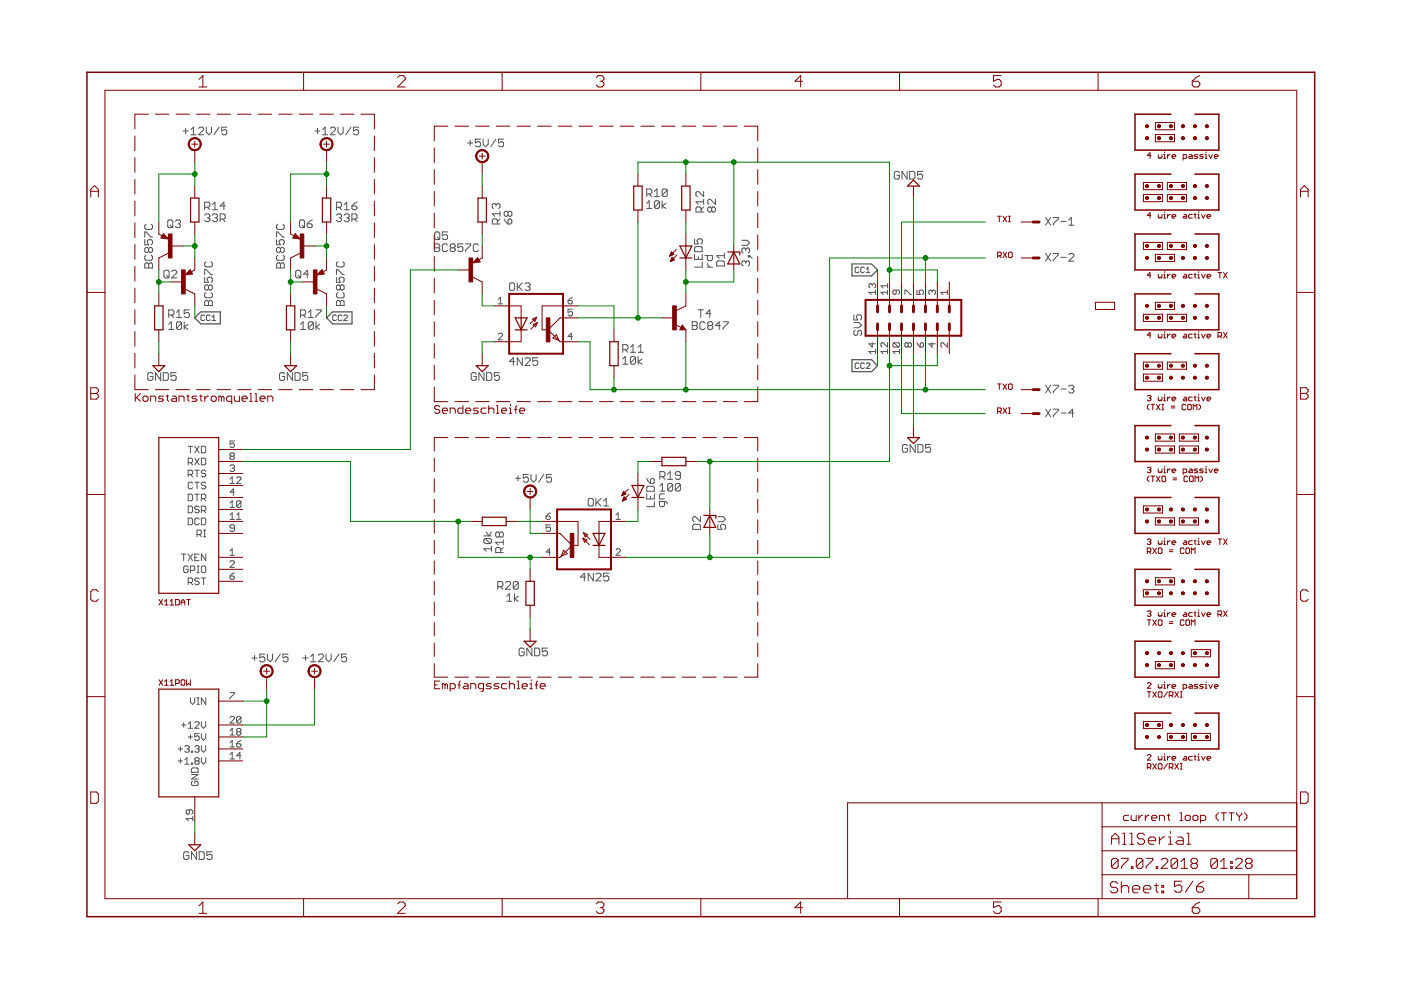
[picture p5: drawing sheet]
<svg xmlns="http://www.w3.org/2000/svg" width="297mm" height="210mm" viewBox="0 0 297 210" stroke-linecap="round" stroke-linejoin="round" font-family="sans-serif">
<g fill="none" stroke="#505050" stroke-width=".21">
<path d="M38.8 27.8h1.1M39.4 27.2v1.1M40.5 27.5l.5-.5v1.6M40.5 28.6h1.1M42.1 27.2l.3-.2h.5l.3 .2v.3l-1.1 1.1h1.1M43.7 27v1l.6 .6 .5-.6v-1M46.5 27l-1.1 1.6M48.1 27h-1.1v.8l.8-.3 .3 .3v.5l-.3 .3h-.5l-.3-.3M66.8 27.8h1M67.3 27.2v1.1M68.4 28.6h1.1M68.4 27.5l.5-.5v1.6"/>
<path d="M70 27.2l.3-.2h.5l.3 .2v.3l-1.1 1.1h1.1M71.7 27v1l.5 .6 .5-.6v-1M74.4 27l-1.1 1.6M76 27h-1v.8l.5-.3h.3l.2 .3v.5l-.2 .3h-.6l-.2-.3M99.1 30.3h1.1M99.7 29.8v1.1M101.9 29.5h-1.1v.8l.5-.3h.3l.3 .3v.6l-.3 .2h-.6l-.2-.2M102.4 29.5v1.1l.6 .5 .5-.5v-1.1M105.1 29.5l-1 1.6M106.8 29.5h-1.1v.8l.5-.3h.3l.3 .3v.6l-.3 .2h-.5l-.3-.2M190.7 36.6l-.3-.3h-.5l-.3 .3v1.1l.3 .3h.5l.3-.3v-.5h-.6M192.3 36.3v1.7l-1.1-1.7v1.7"/>
<path d="M192.9 36.3h.8l.3 .3v1.1l-.3 .3h-.8zM195.6 36.3h-1.1v.9l.6-.3h.2l.3 .3v.5l-.3 .3h-.5l-.3-.3M30.7 56l.3-.3h.2l.3 .3 .3-.3h.2l.3 .3v.8h-1.6zM30.7 50.3v-1.1h.3l1 1.1h.3M30.7 50.8v1.1h.8l-.3-.8 .3-.3h.5l.3 .3v.5l-.3 .3M31 47.5l-.3 .3v.6l.3 .2h1l.3-.2v-.6l-.3-.3M31 54.1l-.3 .3v.5l.3 .3h1l.3-.3v-.5l-.3-.3M31.5 52.7l-.3-.2h-.2l-.3 .2v.6l.3 .2h.2l.3-.2M31.5 52.7l.3-.2h.2l.3 .2v.6l-.3 .2h-.2l-.3-.2M31.5 52.7v.6M31.5 56v.8M35 57.3h.6l.3 .3v1.1l-.3 .2h-.6l-.2-.2v-1.1z"/>
<path d="M35.3 58.4l.6 .5M35.8 46.6h.6l.2 .3v1.1l-.2 .3h-.6l-.2-.3v-1.1zM36.1 47.7l.5 .6M36.4 57.6l.3-.3h.5l.3 .3v.2l-1.1 1.1h1.1M37.2 46.9l.3-.3h.5l.3 .3v.3l-.3 .3M37.7 47.5h.3M38 47.5l.3 .2v.3l-.3 .3h-.5l-.3-.3M43.4 43.9h.8l.3-.2v-.6l-.3-.2h-.8v1.6M43.4 58.2v-1.1h.3l1 1.1h.3M43.4 58.8v1.1h.8l-.3-.8 .3-.3h.5l.3 .3v.5l-.3 .3M43.4 45.6l.3-.2h.5l.3 .2v.3l-.3 .3M43.7 55.5l-.3 .3v.5l.3 .3h1l.3-.3v-.5l-.3-.3"/>
<path d="M43.9 46.2h.3M43.9 43.9l.6 .6M44.2 46.2l.3 .3v.2l-.3 .3h-.5l-.3-.3M45 45.6l.3-.2h.5l.3 .2v.3l-.3 .3M45 43.4l.6-.5v1.6M45 44.5h1.1M45.6 46.2h.2M45.8 46.2l.3 .3v.2l-.3 .3h-.5l-.3-.3M46.7 46.5h.8l.3-.3v-.6l-.3-.2h-.8v1.6M47.2 46.5l.6 .5M47.8 43.7h-1.1l.8-.8v1.6M58.6 56l.3-.3h.3l.3 .3 .2-.3h.3l.3 .3v.8h-1.7z"/>
<path d="M58.6 50.8v1.1h.9l-.3-.8 .3-.3h.5l.3 .3v.5l-.3 .3M58.6 50.3v-1.1h.3l1.1 1.1h.3M58.9 54.1l-.3 .3v.5l.3 .3h1.1l.3-.3v-.5l-.3-.3M58.9 47.5l-.3 .3v.6l.3 .2h1.1l.3-.2v-.6l-.3-.3M59.5 52.7l-.3-.2h-.3l-.3 .2v.6l.3 .2h.3l.3-.2M59.5 52.7l.2-.2h.3l.3 .2v.6l-.3 .2h-.3l-.2-.2M59.5 52.7v.6M59.5 56v.8M63 57.3h.5l.3 .3v1.1l-.3 .2h-.5l-.3-.2v-1.1zM63.2 58.4l.6 .5M63.8 46.6h.5l.3 .3v1.1l-.3 .3h-.5l-.3-.3v-1.1zM64 47.7l.6 .6"/>
<path d="M65.1 47.5h.8l.3 .2v.3l-.3 .3h-.5l-.3-.3zM65.4 58.1h-1.1l.9-.8v1.6M66.2 46.6l-.5 .3-.6 .6M71.3 58.8v1.1h.9l-.3-.6v-.2l.3-.3h.5l.3 .3v.5l-.3 .3M71.3 58.2v-1.1h.3l1.1 1.1h.3M71.3 45.6l.3-.2h.6l.2 .2v.3l-.2 .3M71.3 43.9h.9l.2-.2v-.6l-.2-.2h-.9v1.6M71.6 55.5l-.3 .3v.5l.3 .3h1.1l.3-.3v-.5l-.3-.3M71.9 46.2h.3M71.9 43.9l.5 .6M72.2 46.2l.2 .3v.2l-.2 .3h-.6l-.3-.3M73 45.6l.2-.2h.6l.3 .2v.3l-.3 .3"/>
<path d="M73 44.5h1.1M73 43.4l.5-.5v1.6M73.5 46.2h.3M73.8 46.2l.3 .3v.2l-.3 .3h-.6l-.2-.3M74.6 46.5h.8l.3-.3v-.6l-.3-.2h-.8v1.6M74.6 43.7h.8l.3 .2v.3l-.3 .3h-.5l-.3-.3zM75.1 46.5l.6 .5M75.7 42.9l-.6 .2-.5 .6M92.2 51.7h.8l.2 .3v.3l-.2 .2 .2 .3v.3l-.2 .2h-.8zM92.2 52.5h.8M92.4 49.2h.6l.2 .2v1.1l-.2 .3h-.6l-.2-.3v-1.1zM92.7 50.3l.5 .5"/>
<path d="M94.9 52l-.3-.3h-.5l-.3 .3v1.1l.3 .2h.5l.3-.2M94.9 49.2h-1.1v.8l.5-.3h.3l.3 .3v.5l-.3 .3h-.5l-.3-.3M95.7 52.5l-.3-.2v-.3l.3-.3h.5l.3 .3v.3l-.3 .2M95.7 52.5l-.3 .3v.3l.3 .2h.5l.3-.2v-.3l-.3-.3M95.7 52.5h.5M98.1 51.7h-1v.8l.5-.2h.3l.2 .2v.6l-.2 .2h-.6l-.2-.2M98.7 51.7h1.1v.3l-1.1 1.1v.2M101.4 52l-.2-.3h-.6l-.2 .3v1.1l.2 .2h.6l.2-.2M105.2 43.4l-.3-.3h-.3l-.2 .3v.6l.2 .2M105.2 43.4l.3-.3h.2l.3 .3v.6l-.3 .2M105.2 43.4v.3M105.5 47.5v-.8l-.3-.3h-.6l-.2 .3v.8h1.6"/>
<path d="M106 46.4l-.5 .6M106 45.3h-1.6l.5 .6M106 44.8v1.1M106.9 46.4l.3 .6 .5 .5M107.7 46.7l.3-.3h.2l.3 .3v.5l-.3 .3h-.5zM107.7 45l.3-.2h.2l.3 .2v.6l-.3 .3h-.2l-.3-.3M107.7 45v.6M107.7 45l-.3-.2h-.2l-.3 .2v.6l.3 .3h.2l.3-.3M108.3 60h.5l.3 .2v1.1l-.3 .3h-.5l-.3-.3v-1.1zM109.7 60v1.6M110.7 60l-1 1M137.1 43.1l.5-.5v1.6"/>
<path d="M137.1 44.2h1.1M137.1 41.1h.8l.3-.2v-.6l-.3-.2h-.8v1.6M137.6 41.1l.6 .6M138.7 40.6l.6-.5v1.6M138.7 41.7h1.1M139.8 42.8v1.1l-.2 .3h-.6l-.3-.3M139.8 42.8l-.2-.2h-.6l-.3 .2v1.1M139.8 42.8l-1.1 1.1M140.4 42.6v1.6M141.2 43.1l-.8 .6 .8 .5M141.5 40.3l-.3-.2h-.5l-.3 .2v1.1M141.5 40.3v1.1l-.3 .3h-.5l-.3-.3"/>
<path d="M141.5 40.3l-1.1 1.1M147.3 50.7v1h.8l-.3-.5v-.3l.3-.2h.5l.3 .2v.6l-.3 .2M147.3 53.9v1.1h1.6v-1.1M147.5 52.3h1.1l.3 .3v.8h-1.6v-.8zM148.1 54.5v.5M148.6 45v-.8l-.2-.3h-.6l-.2 .3v.8h1.6M148.9 55.6v1h-1.6M149.2 40.6v1.1l-1.1-1.1h-.3l-.2 .3v.5l.2 .3M149.2 43.9l-.6 .5M149.2 42.8h-1.6l.5 .5M149.2 42.2v1.1M149.4 54.2h1.6v.8l-.2 .3h-.6l-.2-.3v-.8"/>
<path d="M150 56.6h1M150 55.8v.3l.5 .5M150.9 44.2l-.3-.3h-.3l-.2 .3v.5l.2 .3h.3l.3-.3M150.9 44.2l.3-.3h.2l.3 .3v.5l-.3 .3h-.2l-.3-.3M150.9 44.2v.5M151.7 42.2v1.1l-1.1-1.1h-.3l-.2 .3v.6l.2 .2M152.2 55.3h1.1l.3 .3v.8h-1.6v-.8zM153.6 54.2h-1.6l.5 .6M153.6 53.7v1.1M157.3 50.9h1.1l.5 .6-.5 .5h-1.1M158.1 55.6l-.3-.3h-.2l-.3 .3v.5l.3 .3M158.1 55.6l.3-.3h.2l.3 .3v.5l-.3 .3"/>
<path d="M158.1 52.9l-.3-.3h-.2l-.3 .3v.5l.3 .3M158.1 52.9v.2M158.1 55.6v.2M158.1 52.9l.3-.3h.2l.3 .3v.5l-.3 .3M158.6 54.2h.3v.3h-.3zM158.9 54.2l.6 .6M182.1 56.8l-.2-.2h-.4l-.2 .2v.8l.2 .2h.4l.2-.2M183.3 56.8l-.2-.2h-.4l-.2 .2v.8l.2 .2h.4l.2-.2M183.7 57.8h.7M183.7 57l.3-.4v1.2M221.7 46.1l1.1 1.7M221.7 53.7l1.1 1.7"/>
<path d="M222.8 46.1l-1.1 1.7M222.8 53.7l-1.1 1.7M223.3 46.1h1.1v.3l-1.1 1.1v.3M223.3 53.7h1.1v.3l-1.1 1.1v.3M225 46.9h1M225 54.6h1M226.6 46.7l.5-.6v1.7M226.6 47.8h1.1M226.6 54l.3-.3h.5l.3 .3v.3l-1.1 1.1h1.1M32.4 79.3l-.2-.3h-.6l-.3 .3v1.1l.3 .2h.6l.2-.2v-.6h-.5M34.1 79v1.6l-1.1-1.6v1.6M34.6 79h.8l.3 .3v1.1l-.3 .2h-.8z"/>
<path d="M35.8 69.8h1.1M35.8 68.8l.5-.6v1.6M35.8 66.8h.8l.3-.3v-.5l-.3-.3h-.8v1.6M36.3 66.8l.6 .5M37.3 79h-1.1v.8l.6-.2h.3l.2 .2v.6l-.2 .2h-.6l-.3-.2M37.4 66.3l.6-.6v1.6M37.4 67.3h1.1M38.5 68.5l-.3-.3h-.5l-.3 .3v1.1M38.5 68.5v1.1l-.3 .2h-.5l-.3-.2M38.5 68.5l-1.1 1.1M39.1 68.2v1.6M39.9 68.8l-.8 .5 .8 .5"/>
<path d="M40.1 65.7h-1v.8l.8-.2 .2 .2v.6l-.2 .2h-.6l-.2-.2M43.4 64l.3-.3h.2l.3 .3 .3-.3h.2l.3 .3v.8h-1.6zM43.4 67l-.2-.2h-.4l-.2 .2v.8l.2 .2h.4l.2-.2M43.7 62l-.3 .3v.6l.3 .2h1l.3-.2v-.6l-.3-.3M44.2 60.7l-.3-.3h-.2l-.3 .3v.5l.3 .3h.2l.3-.3M44.2 60.7l.3-.3h.2l.3 .3v.5l-.3 .3h-.2l-.3-.3M44.2 60.7v.5M44.2 64v.8M44.6 67l-.2-.2h-.4l-.2 .2v.8l.2 .2h.4l.2-.2M45 68h.7M45 67.2l.3-.4v1.2M60.3 79.3l-.2-.3h-.6l-.2 .3v1.1l.2 .2h.6l.2-.2v-.6h-.5"/>
<path d="M62 79v1.6l-1.1-1.6v1.6M62.5 79h.9l.2 .3v1.1l-.2 .2h-.9zM63.7 69.8h1.1M63.7 68.8l.6-.6v1.6M63.7 66.8h.8l.3-.3v-.5l-.3-.3h-.8v1.6M64.3 66.8l.5 .5M65.3 79h-1.1v.8l.5-.2h.3l.3 .2v.6l-.3 .2h-.5l-.3-.2M65.4 67.3h1M65.4 66.3l.5-.6v1.6M66.4 68.5l-.2-.3h-.6l-.2 .3v1.1M66.4 68.5v1.1l-.2 .2h-.6l-.2-.2M66.4 68.5l-1 1.1"/>
<path d="M67 65.7h1.1v.3l-1.1 1.1v.2M67 68.2v1.6M67.8 68.8l-.8 .5 .8 .5M71.3 64l.3-.3h.3l.3 .3 .2-.3h.3l.3 .3v.8h-1.7zM71.3 67l-.2-.2h-.4l-.2 .2v.8l.2 .2h.4l.2-.2M71.6 62l-.3 .3v.6l.3 .2h1.1l.3-.2v-.6l-.3-.3M72.2 60.7l-.3-.3h-.3l-.3 .3v.5l.3 .3h.3l.3-.3M72.2 60.7l.2-.3h.3l.3 .3v.5l-.3 .3h-.3l-.2-.3M72.2 60.7v.5M72.2 64v.8M72.5 67l-.2-.2h-.4l-.2 .2v.8l.2 .2h.4l.2-.2M72.9 67l.2-.2h.4l.2 .2v.2l-.8 .8h.8"/>
<path d="M101 79.3l-.3-.3h-.5l-.3 .3v1.1l.3 .2h.5l.3-.2v-.6h-.5M102.6 79v1.6l-1.1-1.6v1.6M103.2 79h.8l.3 .3v1.1l-.3 .2h-.8zM105.6 63.5l.5-.5v1.4M105.6 64.4h1M105.6 70.9l.3-.2h.4l.3 .2v.2l-1 1h1M105.9 79h-1.1v.8l.6-.2h.2l.3 .2v.6l-.3 .2h-.5l-.3-.2M109.1 76.6h-1.1l.8-.8v1.7M109.9 60.8l.8 .8M110.7 75.8v1.7l-1-1.7v1.7M111.3 76.1l.3-.3h.5l.3 .3v.3l-1.1 1.1h1.1M111.3 60.2l.3-.2h.5l.3 .2v.3l-.3 .3"/>
<path d="M111.8 60.8h.3M112.1 60.8l.3 .2v.3l-.3 .3h-.5l-.3-.3M114 75.8h-1.1v.8l.6-.2h.2l.3 .2v.6l-.3 .3h-.5l-.3-.3M120.4 63.7h.7l.3 .5-.3 .2h-.4l-.3-.2zM121.4 63l-1 .7M121.4 65.6h-1v.7l.7-.3 .3 .3v.4l-.3 .3h-.4l-.3-.3M121.4 71.4h-1l.7-.7v1.4M132 76.1l.6-.5v1.6M132 77.2h1.1M132 74.1h.8l.3-.2v-.6l-.3-.2h-.8v1.6M132.6 74.1l.5 .6M133.7 73.6l.5-.5v1.6"/>
<path d="M133.7 74.7h1M134.7 75.9v1l-.2 .3h-.6l-.2-.3M134.7 75.9l-.2-.3h-.6l-.2 .3v1M134.7 75.9l-1 1M135.3 75.6v1.6M135.3 74.7h1.1M135.3 73.6l.5-.5v1.6M136.1 76.1l-.8 .6 .8 .5M146.8 68.2h.8l.2 .3v.3l-.2 .2 .2 .3v.3l-.2 .2h-.8zM146.8 69h.8M148 65.7h1.1M148.6 65.7v1.6"/>
<path d="M149.5 68.5l-.3-.3h-.5l-.3 .3v1.1l.3 .2h.5l.3-.2M150.3 69l-.3-.2v-.3l.3-.3h.6l.2 .3v.3l-.2 .2M150.3 69l-.3 .3v.3l.3 .2h.6l.2-.2v-.3l-.2-.3M150.3 69h.6M150.7 66.5h-1l.8-.8v1.6M152.8 69h-1.1l.8-.8v1.6M153.3 68.2h1.1v.3l-1.1 1.1v.2M181 66.8v1h.9l-.3-.8 .3-.2h.5l.3 .2v.6l-.3 .2M181 68.4h1.1l.6 .5-.6 .6h-1.1M181.3 70l-.3 .3v.5l.3 .3h.3l.3-.3v-.5l.2-.3h.3l.3 .3v.5l-.3 .3M182.1 77.2l-.2-.2h-.4l-.2 .2v.7l.2 .2h.4l.2-.2M183.3 77.2l-.2-.2h-.4l-.2 .2v.7l.2 .2h.4l.2-.2"/>
<path d="M183.7 77.2l.2-.2h.3l.2 .2v.1l-.7 .8h.7M184.9 60.3l.3-.2 .4 .2v.5l-.2 .2M184.9 60.3l-.2-.2-.5 .2v.5l.3 .2M184.9 60.3v.3M184.9 72.7v.9l-.7-.7h1.4M185.6 62h-1.4l.5 .4M185.6 61.5v.9M185.6 74.1v.9M185.6 74.5h-1.4l.5 .5M188.2 62h-1.4l.4 .4M188.2 60.1v.9M188.2 61.5v.9"/>
<path d="M188.2 72.7v.9l-1-.9-.4 .2v.5l.2 .2M188.2 74.1v.9M188.2 60.6h-1.4l.4 .4M188.2 74.5h-1.4l.4 .5M189.5 72.7h1l.2 .2v.5l-.2 .2M189.5 72.7l-.2 .2v.5l.2 .2h1M189.5 72.7l1 .9M190 61.5v.7l-.2 .2-.5-.2v-.5l.2-.2h1l.2 .2v.5l-.2 .2M190.7 74.1v.9M190.7 74.5h-1.4l.5 .5M191.9 62.4v-.9h.2l.9 .9h.3M192.6 72.9l-.3-.2-.4 .2v.5l.2 .2 .5-.2"/>
<path d="M192.6 72.9l.2-.2 .5 .2v.5l-.3 .2-.4-.2M192.6 72.9v.5M194.4 61.5v.9h.7l-.2-.4 .2-.5h.5l.2 .2v.5l-.2 .2M194.4 72.7l.7 .9M195.1 72.9l.2-.2 .5 .2v.5l-.2 .2h-.5zM197.6 61.7l-.2-.2-.5 .2v.5l.3 .2M197.6 61.7l.3-.2 .4 .2v.5l-.2 .2M197.6 61.7v.3M197.6 72.7v.9l-.7-.7h1.4M200.9 62h-1.4l.4 .4M200.9 61.5v.9M200.9 72.7v.9l-1-.9-.4 .2v.5l.2 .2"/>
<path d="M39.9 94.6h.9M39.9 98.1h.7l.2-.2v-.5l-.2-.2h-.7v1.4M40.4 94.6v1.4M40.4 98.1l.4 .5M41.3 94.6l.9 1.4M41.3 97.2l.9 1.4M41.3 99.7h.9M41.8 99.7v1.4M42.2 94.6l-.9 1.4M42.2 97.2l-.9 1.4M42.7 94.6h.7l.2 .2v1l-.2 .2h-.7zM42.7 97.2h.7l.2 .2v.9l-.2 .3h-.7z"/>
<path d="M43.6 99.9l-.2-.2h-.5l-.2 .5 .2 .2h.5l.2 .5-.2 .2h-.5l-.2-.2M48.8 98.8l.2-.2h.5l.2 .2-.2 .5M49 96.7l-.2-.2 .2-.5h.5l.2 .3-.2 .4M49 96.7l-.2 .3 .2 .4h.5l.2-.2-.2-.5M49 96.7h.5M49.2 99.3h.3M49.5 99.3l.2 .2-.2 .5h-.5l-.2-.3M49.7 93.5h-.9v.7l.4-.2 .5 .2v.5l-.2 .2h-.5l-.2-.2M192.4 94.5l-.2-.2h-.6l-.3 .2v1.1l.3 .3h.6l.2-.3v-.5h-.5M194.1 94.3v1.6l-1.1-1.6v1.6M194.6 94.3h.8l.3 .2v1.1l-.3 .3h-.8zM197.3 94.3h-1.1v.8l.6-.3h.3l.2 .3v.5l-.2 .3h-.6l-.3-.3"/>
<path d="M221.7 81.7l1.1 1.6M221.7 86.8l1.1 1.6M222.8 81.7l-1.1 1.6M222.8 86.8l-1.1 1.6M223.3 81.7h1.1v.3l-1.1 1v.3M223.3 86.8h1.1v.2l-1.1 1.1v.3M225 82.5h1M225 87.6h1M226.6 82l.3-.3h.5l.3 .3v.2l-.3 .3M227.1 82.5h.3M227.4 82.5l.3 .3v.2l-.3 .3h-.5l-.3-.3M227.7 87.6h-1.1l.8-.8v1.6"/>
<path d="M38.5 117.5h.9M38.9 117.5v1.4M39.9 100.6h.7l.2-.2v-.5l-.2-.2h-.7v1.4M39.9 109.9h.7l.2 .2v.9l-.2 .3h-.7zM39.9 104.8h.7l.2 .2v.9l-.2 .3h-.7zM39.9 107.3h.7l.2 .2v1l-.2 .2h-.7zM39.9 117.5l.9 1.4M40.4 100.6l.4 .5M40.8 102.5l-.2-.3h-.5l-.2 .3v.9l.2 .2h.5l.2-.2M40.8 117.5l-.9 1.4M41.3 102.2h.9M41.3 104.8h.9"/>
<path d="M41.3 118.2h.5M41.8 113.3h.7l.2-.2v-.5l-.2-.2h-.7v1.4M41.8 102.2v1.4M41.8 104.8v1.4M42.2 107.5l-.2-.2h-.5l-.2 .5 .2 .2h.5l.2 .5-.2 .2h-.5l-.2-.2M42.2 110.1l-.2-.2h-.5l-.2 .2v.9l.2 .3h.5l.2-.3M42.2 117.5h-.9v1.4h.9M42.2 113.3l.5 .5M42.7 105.7h.7l.2-.2v-.5l-.2-.2h-.7v1.4M42.7 109.9h.7l.2 .2v.9l-.2 .3h-.7zM42.7 108.2h.7l.2-.2v-.5l-.2-.2h-.7v1.4M43.2 105.7l.4 .5"/>
<path d="M43.2 108.2l.4 .5M43.2 112.4h.4M43.2 113.8h.4M43.4 112.4v1.4M43.6 102.5l-.2-.3h-.5l-.2 .5 .2 .2h.5l.2 .5-.2 .2h-.5l-.2-.2M43.6 117.5v1.4l-.9-1.4v1.4M48.8 102.5h.9M48.8 110.1h.9M48.8 117.8h.9M48.8 119.1l.2-.2h.5l.2 .2v.3l-.9 .9h.9M48.8 101.6l.4-.5v1.4M48.8 106.7l.4-.5v1.4"/>
<path d="M48.8 109.2l.4-.5v1.4M48.8 116.8l.4-.4v1.4M48.8 107.6h.9M49.7 112h-.7l-.2-.3 .2-.4h.5l.2 .2v.9l-.2 .3h-.5l-.2-.3M49.7 104.4h-.9l.7-.7v1.4M50.2 101.3l.2-.2h.5l.2 .2v.3l-.9 .9h.9M50.2 110.1h.9M50.2 109.2l.4-.5v1.4M51.1 106.4v1l-.2 .2h-.5l-.2-.2M51.1 106.4l-.2-.2h-.5l-.2 .2v1M51.1 106.4l-.9 1M102.6 113.6h1.6"/>
<path d="M102.8 114.2h1.1l.3 .2v.6l-.3 .3M102.8 114.2l-.2 .2v.6l.2 .3h1.1M102.8 114.2l1.1 1.1M103.1 112.8l.6 .8 .5-.8M104.2 116.4h-1.6l.5 .5M104.2 115.8v1.1M105.9 113.1v.5M105.9 113.1l-.3-.3h-.3l-.2 .3v.5l.2 .3h.3l.3-.3M105.9 113.1l.3-.3h.2l.3 .3v.5l-.3 .3h-.2l-.3-.3M106.2 117.2v-.8l-.3-.3h-.6l-.2 .3v.8h1.6M106.7 116.1l-.5 .5M106.7 115h-1.6l.5 .5"/>
<path d="M106.7 114.4v1.1M109.3 101.4h1.1M109.8 100.9v1.1M112 100.6h-1.1v.8l.6-.3h.3l.2 .3v.6l-.2 .2h-.6l-.3-.2M112.6 100.6v1.1l.5 .5 .6-.5v-1.1M115.3 100.6l-1.1 1.6M115.8 109.4h.7l.2 .5-.2 .2h-.5l-.2-.2zM116.7 108.7l-.9 .7M116.7 111.3h-.9v.7l.4-.3 .5 .3v.4l-.2 .3h-.5l-.2-.3M116.7 117.1h-.9l.7-.7v1.4M116.9 100.6h-1.1v.8l.6-.3h.3l.2 .3v.6l-.2 .2h-.6l-.3-.2M125 105.7h.5l.3 .2v1.1l-.3 .3h-.5l-.3-.3v-1.1z"/>
<path d="M126.3 105.7v1.6M126.6 106.5l.8 .8M127.4 105.7l-1.1 1.1M128 107.3h1.1M128 106.2l.5-.5v1.6M130.6 116.6l.2-.2h.5l.2 .2v.2l-.9 1h.9M130.6 109.2l.5-.5v1.4M130.6 110.1h.9M137.1 104.7v1.1h1.6v-1.1M137.1 101.4l.3 .6 .5 .5M137.4 103.1h1.1l.2 .2v.9h-1.6v-.9zM137.9 105.3v.5"/>
<path d="M138.2 101.4h.3l.2 .3v.6l-.2 .2h-.6v-.8zM138.7 106.3v1.1h-1.6M139.9 103l.5-.5v1.6M139.9 104.1h1.1M139.9 101.1h.8l.3-.3v-.5l-.3-.3h-.8v1.6M140.4 101.1l.6 .5M140.9 104.7h-.8l-.3 .3v.8h1.1M140.9 106.3v.9l-.3 .2h-.5l-.3-.2v-.9h1.4l.2 .3v.3M141.5 100.5l.6-.5v1.6M141.5 101.6h1.1M142.6 102.8v1.1l-.3 .2h-.5l-.3-.2M142.6 102.8l-.3-.3h-.5l-.3 .3v1.1"/>
<path d="M142.6 102.8l-1.1 1.1M144.3 102.8v1.1l-.3 .2h-.6l-.2-.2M144.3 102.8l-.3-.3h-.6l-.2 .3v1.1M144.3 100.8h-.9l-.2-.3v-.2l.2-.3h.6l.3 .3v1l-.3 .3h-.6l-.2-.3M144.3 102.8l-1.1 1.1M146.9 111.4l.3-.2h1.1l.2 .2v.8h-1.6zM148.5 109.5v1.1l-1.1-1.1h-.2l-.3 .3v.5l.3 .3M152.2 111.2v1h.8l-.2-.8 .2-.2h.6l.2 .2v.6l-.2 .2M152.2 109.5h1.1l.5 .6-.5 .5h-1.1M39.9 120.2l-.3-.2h-.4l-.3 .2v1l.3 .2h.4l.3-.2v-.5h-.5M39.9 123.5h.7l.2-.2v-.5l-.2-.2h-.7v1.4M40.4 123.5l.4 .5"/>
<path d="M40.4 120.9h.7l.2-.2v-.5l-.2-.2h-.7v1.4M41.8 120h.4M41.8 121.4h.4M42 120v1.4M42.2 122.8l-.2-.2h-.5l-.2 .4 .2 .3h.5l.2 .4-.2 .3h-.5l-.2-.3M42.7 120.2l.2-.2h.5l.2 .2v1l-.2 .2h-.5l-.2-.2zM42.7 122.6h.9M43.2 122.6v1.4M48.8 122.1h.7l.2 .5-.2 .2h-.5l-.2-.2zM49.7 121.4l-.9 .7M53.4 139.5h1.1M54 139v1"/>
<path d="M56.2 138.7h-1.1v.8l.5-.3h.3l.3 .3v.5l-.3 .3h-.6l-.2-.3M56.7 138.7v1.1l.6 .5 .5-.5v-1.1M59.4 138.7l-1.1 1.6M61.1 138.7h-1.1v.8l.5-.3h.3l.3 .3v.5l-.3 .3h-.6l-.2-.3M64.2 139.5h1.1M64.8 139v1M65.9 139.2l.5-.5v1.6M67.5 139l.3-.3h.5l.3 .3v.2l-1.1 1.1h1.1M69.1 138.7v1.1l.6 .5 .5-.5v-1.1M71.9 138.7l-1.1 1.6M73.5 138.7h-1.1v.8l.5-.3h.3l.3 .3v.5l-.3 .3h-.5l-.3-.3M105.5 124.4h.8l.3-.3v-.5l-.3-.3h-.8v1.6"/>
<path d="M106.1 124.4l.5 .5M107.2 123.6l.2-.3h.6l.2 .3v.2l-1 1.1h1M107.4 126.4l.6-.5v1.6M107.4 127.5h1.1M109.1 125.9v1.6M109.9 123.6l-.3-.3h-.5l-.3 .3v1.1M109.9 126.4l-.8 .6 .8 .5M109.9 123.6v1.1l-.3 .2h-.5l-.3-.2M109.9 123.6l-1.1 1.1M111.1 137.7l-.2-.3h-.6l-.2 .3v1.1l.2 .2h.6l.2-.2v-.6h-.5M112.8 137.4v1.6l-1.1-1.6v1.6M113.3 137.4h.9l.2 .3v1.1l-.2 .2h-.9z"/>
<path d="M116.1 137.4h-1.1v.8l.5-.2h.3l.3 .2v.6l-.3 .2h-.5l-.3-.2M124.2 122.4h-1.1l.8-.9v1.7M125.8 121.5v1.7l-1.1-1.7v1.7M126.3 121.8l.3-.3h.5l.3 .3v.3l-1.1 1.1h1.1M129.1 121.5h-1.1v.9l.5-.3h.3l.3 .3v.5l-.3 .3h-.6l-.2-.3M37.8 158.8h.9M38.2 158.3v1M38.5 153.7h.9M38.9 153.2v1M39.2 158.3l.2-.2h.5l.2 .2-.2 .5M39.6 158.8h.3M39.9 158.8l.2 .2-.2 .5h-.5l-.2-.2"/>
<path d="M39.9 153.5l.5-.5v1.4M39.9 156.3h.9M39.9 154.4h.9M40.4 148v.9l.4 .5 .5-.5v-.9M40.4 155.8v.9M40.6 159.3h.2v.2h-.2zM41.3 153.2l.2-.2h.5l.2 .2v.3l-.9 .9h.9M41.3 158.3l.2-.2h.5l.2 .2-.2 .5M41.8 158.8h.2M41.8 149.4h.4M41.8 148h.4M42 158.8l.2 .2-.2 .5h-.5l-.2-.2"/>
<path d="M42 148v1.4M42.2 155.6h-.9v.7l.5-.3 .4 .3v.4l-.2 .3h-.5l-.2-.3M42.7 153v.9l.5 .5 .4-.5v-.9M42.7 155.6v.9l.5 .5 .4-.5v-.9M42.7 158.1v.9l.5 .5 .4-.5v-.9M43.6 148v1.4l-.9-1.4v1.4M48.8 146.8h.9v.3l-.9 .9v.2M48.8 152.1l.2-.2h.5l.2 .2v.3l-.9 .9h.9M48.8 154.9l.4-.4v1.4M48.8 157.5l.4-.5v1.4M48.8 160l.4-.5v1.4M48.8 158.4h.9"/>
<path d="M48.8 155.9h.9M50.2 157.7h.7l.2 .5-.2 .2h-.5l-.2-.2zM50.4 155.2l-.2-.3 .2-.4h.5l.2 .2-.2 .5M50.4 155.2l-.2 .2 .2 .5h.5l.2-.3-.2-.4M50.4 155.2h.5M51.1 152.1v1l-.2 .2h-.5l-.2-.2M51.1 152.1l-.2-.2h-.5l-.2 .2v1M51.1 157l-.9 .7M51.1 152.1l-.9 1M65.9 140.3h1.1M37.8 161.3h.9M38.2 160.9v.9"/>
<path d="M39.2 161.1l.4-.5v1.4M39.2 162h.9M40.2 171.7v.7l-.3 .2-.4-.2v-.5l.2-.2h.9l.3 .2v.5l-.3 .2M40.6 161.8h.2v.2h-.2zM40.6 164.2h1.4l-1.4 1h1.4M40.8 162.8h1l.2 .2v.7h-1.4v-.7zM40.8 165.6l-.2 .3v.4l.2 .3h1l.2-.3v-.4l-.2-.3h-.5v.5M40.9 173.6h-1.4l.4 .4M40.9 173.1v.9M41.5 161.3l-.2-.2 .2-.5h.5l.2 .3-.2 .4M41.5 161.3l-.2 .3 .2 .4h.5l.2-.2-.2-.5M41.5 161.3h.5"/>
<path d="M42.7 160.6v1l.5 .4 .4-.4v-1M48.8 160.9h.9M51.1 160.2h-.9l.7-.7v1.4M40 180.9l-.2-.3h-.6l-.3 .3v1l.3 .3h.6l.2-.3v-.5h-.5M41.7 180.6v1.6l-1.1-1.6v1.6M42.2 180.6h.9l.2 .3v1l-.2 .3h-.9zM45 180.6h-1.1v.8l.5-.3h.3l.3 .3v.5l-.3 .3h-.6l-.2-.3"/>
</g>
<path d="M180.6 56h4.2l1.3 1.2-1.3 1.3h-4.2zM41.3 67.4l1.3-1.3h4.1v2.6h-4.1zM70.5 66.1h4.1v2.6h-4.1l-1.3-1.3zM180.6 76.3h4.2l1.3 1.2-1.3 1.3h-4.2z" fill="none" stroke="#505050" stroke-width=".25"/>
<g fill="#800000" stroke="#800000" stroke-width=".21">
<path d="M243 26.5a.33 .33 0 0 1 .5 .1 .33 .33 0 0 1-.2 .5 .33 .33 0 0 1-.4-.3h.1a.17 .17 0 0 1 .2-.2 .17 .17 0 0 1 .1 .3 .17 .17 0 0 1-.3-.1h-.1z" fill-rule="evenodd"/>
<path d="M245.6 26.5a.33 .33 0 0 1 .4 .1 .33 .33 0 0 1-.2 .5 .33 .33 0 0 1-.4-.3h.2a.17 .17 0 0 1 .2-.2 .17 .17 0 0 1 .1 .3 .17 .17 0 0 1-.3-.1h-.2z" fill-rule="evenodd"/>
<path d="M248.1 26.5a.34 .34 0 0 1 .5 .2 .34 .34 0 0 1-.3 .4 .34 .34 0 0 1-.4-.3h.2a.17 .17 0 0 1 .2-.2 .17 .17 0 0 1 .1 .3 .17 .17 0 0 1-.3-.1h-.2z" fill-rule="evenodd"/>
<path d="M250.6 26.5a.34 .34 0 0 1 .5 .2 .34 .34 0 0 1-.3 .4 .34 .34 0 0 1-.3-.3h.1a.18 .18 0 0 1 .3-.2 .17 .17 0 0 1 0 .3 .17 .17 0 0 1-.2-.1h-.2z" fill-rule="evenodd"/>
<path d="M253.2 26.5a.34 .34 0 0 1 .5 .2 .34 .34 0 0 1-.3 .4 .34 .34 0 0 1-.4-.3h.2a.17 .17 0 0 1 .2-.2 .17 .17 0 0 1 .1 .3 .17 .17 0 0 1-.3-.1h-.2z" fill-rule="evenodd"/>
<path d="M255.7 26.5a.34 .34 0 0 1 .5 .2 .34 .34 0 0 1-.3 .4 .34 .34 0 0 1-.4-.3h.2a.17 .17 0 0 1 .2-.2 .17 .17 0 0 1 .1 .3 .17 .17 0 0 1-.3-.1h-.2z" fill-rule="evenodd"/>
<path d="M243 29a.34 .34 0 0 1 .5 .1 .34 .34 0 0 1-.2 .5 .34 .34 0 0 1-.4-.3h.1a.17 .17 0 0 1 .2-.2 .17 .17 0 0 1 .1 .3 .17 .17 0 0 1-.3 0l-.1-.1z" fill-rule="evenodd"/>
<path d="M245.6 29a.34 .34 0 0 1 .4 .1 .34 .34 0 0 1-.2 .5 .34 .34 0 0 1-.4-.3h.2a.17 .17 0 0 1 .2-.2 .17 .17 0 0 1 .1 .3 .17 .17 0 0 1-.3 0l-.2-.1z" fill-rule="evenodd"/>
<path d="M248.1 29a.34 .34 0 0 1 .5 .2 .34 .34 0 0 1-.3 .4 .34 .34 0 0 1-.4-.3h.2a.17 .17 0 0 1 .2-.2 .17 .17 0 0 1 .1 .3 .17 .17 0 0 1-.3 0l-.2-.1z" fill-rule="evenodd"/>
<path d="M250.6 29a.34 .34 0 0 1 .5 .2 .34 .34 0 0 1-.2 .4 .34 .34 0 0 1-.4-.3h.1a.18 .18 0 0 1 .3-.2 .17 .17 0 0 1 0 .3 .17 .17 0 0 1-.2 0l-.2-.1z" fill-rule="evenodd"/>
<path d="M253.2 29a.34 .34 0 0 1 .5 .2 .34 .34 0 0 1-.3 .4 .34 .34 0 0 1-.4-.3h.2a.17 .17 0 0 1 .2-.2 .17 .17 0 0 1 .1 .3 .17 .17 0 0 1-.3 0l-.2-.1z" fill-rule="evenodd"/>
<path d="M255.7 29a.34 .34 0 0 1 .5 .2 .34 .34 0 0 1-.3 .4 .34 .34 0 0 1-.4-.3h.2a.17 .17 0 0 1 .2-.2 .17 .17 0 0 1 .1 .3 .17 .17 0 0 1-.3 0l-.2-.1z" fill-rule="evenodd"/>
<path d="M243 39.2a.34 .34 0 0 1 .5 .1 .34 .34 0 0 1-.2 .5 .34 .34 0 0 1-.4-.3h.1a.17 .17 0 0 1 .2-.2 .17 .17 0 0 1 .1 .3 .17 .17 0 0 1-.3-.1h-.1z" fill-rule="evenodd"/>
<path d="M245.6 39.2a.34 .34 0 0 1 .4 .1 .34 .34 0 0 1-.2 .5 .34 .34 0 0 1-.4-.3h.2a.17 .17 0 0 1 .2-.2 .17 .17 0 0 1 .1 .3 .17 .17 0 0 1-.3-.1h-.2z" fill-rule="evenodd"/>
<path d="M248.1 39.2a.34 .34 0 0 1 .5 .1 .34 .34 0 0 1-.3 .5 .34 .34 0 0 1-.4-.3h.2a.17 .17 0 0 1 .2-.2 .17 .17 0 0 1 .1 .3 .17 .17 0 0 1-.3-.1h-.2z" fill-rule="evenodd"/>
<path d="M250.6 39.2a.34 .34 0 0 1 .5 .1 .34 .34 0 0 1-.2 .5 .34 .34 0 0 1-.4-.3h.1a.18 .18 0 0 1 .3-.2 .17 .17 0 0 1 0 .3 .17 .17 0 0 1-.2-.1h-.2z" fill-rule="evenodd"/>
<path d="M253.2 39.2a.34 .34 0 0 1 .5 .1 .34 .34 0 0 1-.3 .5 .34 .34 0 0 1-.4-.3h.2a.17 .17 0 0 1 .2-.2 .17 .17 0 0 1 .1 .3 .17 .17 0 0 1-.3-.1h-.2z" fill-rule="evenodd"/>
<path d="M255.7 39.2a.34 .34 0 0 1 .5 .1 .34 .34 0 0 1-.3 .5 .34 .34 0 0 1-.4-.3h.2a.17 .17 0 0 1 .2-.2 .17 .17 0 0 1 .1 .3 .17 .17 0 0 1-.3-.1h-.2z" fill-rule="evenodd"/>
<path d="M243 41.7a.34 .34 0 0 1 .5 .1 .34 .34 0 0 1-.2 .5 .34 .34 0 0 1-.4-.3h.1a.17 .17 0 0 1 .2-.2 .17 .17 0 0 1 .1 .3 .17 .17 0 0 1-.3 0l-.1-.1z" fill-rule="evenodd"/>
<path d="M245.6 41.7a.34 .34 0 0 1 .4 .1 .34 .34 0 0 1-.2 .5 .34 .34 0 0 1-.4-.3h.2a.17 .17 0 0 1 .2-.2 .17 .17 0 0 1 .1 .3 .17 .17 0 0 1-.3 0l-.2-.1z" fill-rule="evenodd"/>
<path d="M248.1 41.7a.34 .34 0 0 1 .5 .2 .34 .34 0 0 1-.3 .4 .34 .34 0 0 1-.4-.3h.2a.17 .17 0 0 1 .2-.2 .17 .17 0 0 1 .1 .3 .17 .17 0 0 1-.3 0l-.2-.1z" fill-rule="evenodd"/>
<path d="M250.6 41.7a.34 .34 0 0 1 .5 .2 .34 .34 0 0 1-.2 .4 .34 .34 0 0 1-.4-.3h.1a.18 .18 0 0 1 .3-.2 .17 .17 0 0 1 0 .3 .17 .17 0 0 1-.2 0l-.2-.1z" fill-rule="evenodd"/>
<path d="M253.2 41.7a.34 .34 0 0 1 .5 .2 .34 .34 0 0 1-.3 .4 .34 .34 0 0 1-.4-.3h.2a.17 .17 0 0 1 .2-.2 .17 .17 0 0 1 .1 .3 .17 .17 0 0 1-.3 0l-.2-.1z" fill-rule="evenodd"/>
<path d="M255.7 41.7a.34 .34 0 0 1 .5 .2 .34 .34 0 0 1-.3 .4 .34 .34 0 0 1-.4-.3h.2a.17 .17 0 0 1 .2-.2 .17 .17 0 0 1 .1 .3 .17 .17 0 0 1-.3 0l-.2-.1z" fill-rule="evenodd"/>
<path d="M243 51.9a.34 .34 0 0 1 .5 .1 .34 .34 0 0 1-.2 .5 .34 .34 0 0 1-.4-.3l.1-.1a.17 .17 0 0 1 .3-.1 .17 .17 0 0 1 0 .2 .17 .17 0 0 1-.2 .1l-.2-.1z" fill-rule="evenodd"/>
<path d="M245.6 51.9a.34 .34 0 0 1 .4 .1 .34 .34 0 0 1-.2 .5 .34 .34 0 0 1-.4-.3l.2-.1a.17 .17 0 0 1 .2-.1 .17 .17 0 0 1 .1 .2 .17 .17 0 0 1-.3 .1l-.2-.1z" fill-rule="evenodd"/>
<path d="M248.1 51.9a.34 .34 0 0 1 .5 .1 .34 .34 0 0 1-.3 .5 .34 .34 0 0 1-.4-.3l.2-.1a.17 .17 0 0 1 .3-.1 .17 .17 0 0 1-.1 .3 .17 .17 0 0 1-.2-.1h-.2z" fill-rule="evenodd"/>
<path d="M250.6 51.9a.34 .34 0 0 1 .5 .1 .34 .34 0 0 1-.2 .5 .34 .34 0 0 1-.4-.3l.2-.1a.17 .17 0 0 1 .2-.1 .17 .17 0 0 1 0 .3 .17 .17 0 0 1-.3-.1h-.1z" fill-rule="evenodd"/>
<path d="M253.2 51.9a.34 .34 0 0 1 .5 .1 .34 .34 0 0 1-.3 .5 .34 .34 0 0 1-.4-.3l.2-.1a.17 .17 0 0 1 .3-.1 .17 .17 0 0 1-.1 .3 .17 .17 0 0 1-.2-.1h-.2z" fill-rule="evenodd"/>
<path d="M255.7 51.9a.34 .34 0 0 1 .5 .1 .34 .34 0 0 1-.3 .5 .34 .34 0 0 1-.4-.3l.2-.1a.17 .17 0 0 1 .3-.1 .17 .17 0 0 1-.1 .3 .17 .17 0 0 1-.2-.1h-.2z" fill-rule="evenodd"/>
<path d="M243 54.4a.33 .33 0 0 1 .5 .1 .33 .33 0 0 1-.2 .5 .33 .33 0 0 1-.4-.3l.3-.2 .2 .2-.2 .2-.3-.2z" fill-rule="evenodd"/>
<path d="M245.6 54.4a.33 .33 0 0 1 .4 .1 .33 .33 0 0 1-.2 .5 .33 .33 0 0 1-.4-.3l.3-.2 .2 .2-.2 .2-.3-.2z" fill-rule="evenodd"/>
<path d="M248.1 54.4a.34 .34 0 0 1 .5 .2 .34 .34 0 0 1-.3 .4 .34 .34 0 0 1-.4-.3l.4-.2 .1 .3-.1 .1-.4-.2z" fill-rule="evenodd"/>
<path d="M250.6 54.4a.34 .34 0 0 1 .5 .2 .34 .34 0 0 1-.2 .4 .34 .34 0 0 1-.4-.3l.3-.2 .2 .3-.2 .1-.3-.2z" fill-rule="evenodd"/>
<path d="M253.2 54.4a.34 .34 0 0 1 .5 .2 .34 .34 0 0 1-.3 .4 .34 .34 0 0 1-.4-.3l.3-.2 .2 .3-.2 .1-.3-.2z" fill-rule="evenodd"/>
<path d="M255.7 54.4a.34 .34 0 0 1 .5 .2 .34 .34 0 0 1-.3 .4 .34 .34 0 0 1-.4-.3l.4-.2 .1 .3-.1 .1-.4-.2z" fill-rule="evenodd"/>
<path d="M243 64.6a.33 .33 0 0 1 .5 .1 .33 .33 0 0 1-.2 .5 .33 .33 0 0 1-.4-.3l.3-.2 .2 .2-.2 .1-.3-.1z" fill-rule="evenodd"/>
<path d="M245.6 64.6a.33 .33 0 0 1 .4 .1 .33 .33 0 0 1-.2 .5 .33 .33 0 0 1-.4-.3l.3-.2 .2 .2-.2 .1-.3-.1z" fill-rule="evenodd"/>
<path d="M248.1 64.6a.34 .34 0 0 1 .5 .1 .34 .34 0 0 1-.3 .5 .34 .34 0 0 1-.4-.3l.4-.2 .1 .2-.1 .1-.4-.1z" fill-rule="evenodd"/>
<path d="M250.6 64.6a.34 .34 0 0 1 .5 .1 .34 .34 0 0 1-.2 .5 .34 .34 0 0 1-.4-.3l.3-.2 .2 .2-.2 .1-.3-.1z" fill-rule="evenodd"/>
<path d="M253.2 64.6a.34 .34 0 0 1 .5 .1 .34 .34 0 0 1-.3 .5 .34 .34 0 0 1-.4-.3l.3-.2 .2 .2-.2 .1-.3-.1z" fill-rule="evenodd"/>
<path d="M255.7 64.6a.34 .34 0 0 1 .5 .1 .34 .34 0 0 1-.3 .5 .34 .34 0 0 1-.4-.3l.4-.2 .1 .2-.1 .1-.4-.1z" fill-rule="evenodd"/>
<path d="M243 67.1a.33 .33 0 0 1 .5 .1 .33 .33 0 0 1-.2 .5 .33 .33 0 0 1-.4-.3l.3-.2 .2 .2-.2 .2-.3-.2z" fill-rule="evenodd"/>
<path d="M245.6 67.1a.33 .33 0 0 1 .4 .1 .33 .33 0 0 1-.2 .5 .33 .33 0 0 1-.4-.3l.3-.2 .2 .2-.2 .2-.3-.2z" fill-rule="evenodd"/>
<path d="M248.1 67.1a.34 .34 0 0 1 .5 .2 .34 .34 0 0 1-.3 .4 .34 .34 0 0 1-.4-.3l.4-.2 .1 .3-.1 .1-.4-.2z" fill-rule="evenodd"/>
<path d="M250.6 67.1a.34 .34 0 0 1 .5 .2 .34 .34 0 0 1-.2 .4 .34 .34 0 0 1-.4-.3l.3-.2 .2 .3-.2 .1-.3-.2z" fill-rule="evenodd"/>
<path d="M253.2 67.1a.34 .34 0 0 1 .5 .2 .34 .34 0 0 1-.3 .4 .34 .34 0 0 1-.4-.3l.3-.2 .2 .3-.2 .1-.3-.2z" fill-rule="evenodd"/>
<path d="M255.7 67.1a.34 .34 0 0 1 .5 .2 .34 .34 0 0 1-.3 .4 .34 .34 0 0 1-.4-.3l.4-.2 .1 .3-.1 .1-.4-.2z" fill-rule="evenodd"/>
<path d="M243 153.4a.33 .33 0 0 1 .5 .2 .33 .33 0 0 1-.2 .4 .33 .33 0 0 1-.4-.3l.3-.2 .2 .2a.24 .24 0 0 1-.3 .2 .24 .24 0 0 1-.2-.3z" fill-rule="evenodd"/>
<path d="M245.6 153.4a.33 .33 0 0 1 .4 .2 .33 .33 0 0 1-.2 .4 .33 .33 0 0 1-.4-.3l.3-.2 .2 .2a.24 .24 0 0 1-.3 .2 .24 .24 0 0 1-.2-.3z" fill-rule="evenodd"/>
<path d="M248.1 153.4a.34 .34 0 0 1 .5 .2 .34 .34 0 0 1-.3 .5 .34 .34 0 0 1-.4-.4l.4-.2 .1 .2a.23 .23 0 0 1-.3 .2 .23 .23 0 0 1-.1-.3z" fill-rule="evenodd"/>
<path d="M250.6 153.4a.34 .34 0 0 1 .5 .2 .34 .34 0 0 1-.3 .5 .34 .34 0 0 1-.3-.4l.3-.2 .2 .2a.23 .23 0 0 1-.3 .2 .23 .23 0 0 1-.2-.3z" fill-rule="evenodd"/>
<path d="M253.2 153.4a.34 .34 0 0 1 .5 .2 .34 .34 0 0 1-.3 .5 .34 .34 0 0 1-.4-.4l.3-.2 .2 .2a.23 .23 0 0 1-.3 .2 .23 .23 0 0 1-.1-.3z" fill-rule="evenodd"/>
<path d="M255.7 153.4a.34 .34 0 0 1 .5 .2 .34 .34 0 0 1-.3 .5 .34 .34 0 0 1-.4-.4l.4-.2 .2 .2a.23 .23 0 0 1-.3 .2 .23 .23 0 0 1-.2-.3z" fill-rule="evenodd"/>
<path d="M243 156a.33 .33 0 0 1 .5 .1 .33 .33 0 0 1-.2 .5 .33 .33 0 0 1-.4-.3l.3-.2 .2 .2a.24 .24 0 0 1-.3 .1 .24 .24 0 0 1-.2-.3z" fill-rule="evenodd"/>
<path d="M245.6 156a.33 .33 0 0 1 .4 .1 .33 .33 0 0 1-.2 .5 .33 .33 0 0 1-.4-.3l.3-.2 .2 .2a.24 .24 0 0 1-.3 .1 .24 .24 0 0 1-.2-.3z" fill-rule="evenodd"/>
<path d="M248.1 156a.34 .34 0 0 1 .5 .2 .34 .34 0 0 1-.3 .4 .34 .34 0 0 1-.4-.3l.4-.2 .1 .2a.23 .23 0 0 1-.3 .1 .23 .23 0 0 1-.1-.3z" fill-rule="evenodd"/>
<path d="M250.6 156a.34 .34 0 0 1 .5 .2 .34 .34 0 0 1-.3 .4 .34 .34 0 0 1-.3-.3l.3-.2 .2 .2a.23 .23 0 0 1-.3 .1 .23 .23 0 0 1-.2-.3z" fill-rule="evenodd"/>
<path d="M253.2 156a.34 .34 0 0 1 .5 .2 .34 .34 0 0 1-.3 .4 .34 .34 0 0 1-.4-.3l.3-.2 .2 .2a.23 .23 0 0 1-.3 .1 .23 .23 0 0 1-.1-.3z" fill-rule="evenodd"/>
<path d="M255.7 156a.34 .34 0 0 1 .5 .2 .34 .34 0 0 1-.3 .4 .34 .34 0 0 1-.4-.3l.4-.2 .2 .2a.23 .23 0 0 1-.3 .1 .23 .23 0 0 1-.2-.3z" fill-rule="evenodd"/>
<path d="M243 77.3a.33 .33 0 0 1 .5 .1 .33 .33 0 0 1-.2 .5 .33 .33 0 0 1-.4-.4l.3-.1 .2 .1a.24 .24 0 0 1-.3 .2 .24 .24 0 0 1-.2-.3z" fill-rule="evenodd"/>
<path d="M245.6 77.3a.33 .33 0 0 1 .4 .1 .33 .33 0 0 1-.2 .5 .33 .33 0 0 1-.4-.4l.3-.1 .2 .1a.24 .24 0 0 1-.3 .2 .24 .24 0 0 1-.2-.3z" fill-rule="evenodd"/>
<path d="M248.1 77.3a.34 .34 0 0 1 .5 .1 .34 .34 0 0 1-.3 .5 .34 .34 0 0 1-.4-.4l.4-.1 .1 .1a.23 .23 0 0 1-.3 .2 .23 .23 0 0 1-.1-.3z" fill-rule="evenodd"/>
<path d="M250.6 77.3a.34 .34 0 0 1 .5 .1 .34 .34 0 0 1-.3 .5 .34 .34 0 0 1-.3-.4l.3-.1 .2 .1a.23 .23 0 0 1-.3 .2 .23 .23 0 0 1-.2-.3z" fill-rule="evenodd"/>
<path d="M253.2 77.3a.34 .34 0 0 1 .5 .1 .34 .34 0 0 1-.3 .5 .34 .34 0 0 1-.4-.4l.3-.1 .2 .1a.23 .23 0 0 1-.3 .2 .23 .23 0 0 1-.1-.3z" fill-rule="evenodd"/>
<path d="M255.7 77.3a.34 .34 0 0 1 .5 .1 .34 .34 0 0 1-.3 .5 .34 .34 0 0 1-.4-.4l.4-.1 .2 .1a.23 .23 0 0 1-.3 .2 .23 .23 0 0 1-.2-.3z" fill-rule="evenodd"/>
<path d="M243 79.8a.33 .33 0 0 1 .5 .1 .33 .33 0 0 1-.2 .5 .33 .33 0 0 1-.4-.3l.3-.2 .2 .2a.24 .24 0 0 1-.3 .1 .24 .24 0 0 1-.2-.3z" fill-rule="evenodd"/>
<path d="M245.6 79.8a.33 .33 0 0 1 .4 .1 .33 .33 0 0 1-.2 .5 .33 .33 0 0 1-.4-.3l.3-.2 .2 .2a.24 .24 0 0 1-.3 .1 .24 .24 0 0 1-.2-.3z" fill-rule="evenodd"/>
<path d="M248.1 79.8a.34 .34 0 0 1 .5 .2 .34 .34 0 0 1-.3 .4 .34 .34 0 0 1-.4-.3l.4-.2 .1 .2a.23 .23 0 0 1-.3 .1 .23 .23 0 0 1-.1-.3z" fill-rule="evenodd"/>
<path d="M250.6 79.8a.34 .34 0 0 1 .5 .2 .34 .34 0 0 1-.3 .4 .34 .34 0 0 1-.3-.3l.3-.2 .2 .2a.23 .23 0 0 1-.3 .1 .23 .23 0 0 1-.2-.3z" fill-rule="evenodd"/>
<path d="M253.2 79.8a.34 .34 0 0 1 .5 .2 .34 .34 0 0 1-.3 .4 .34 .34 0 0 1-.4-.3l.3-.2 .2 .2a.23 .23 0 0 1-.3 .1 .23 .23 0 0 1-.1-.3z" fill-rule="evenodd"/>
<path d="M255.7 79.8a.34 .34 0 0 1 .5 .2 .34 .34 0 0 1-.3 .4 .34 .34 0 0 1-.4-.3l.4-.2 .2 .2a.23 .23 0 0 1-.3 .1 .23 .23 0 0 1-.2-.3z" fill-rule="evenodd"/>
<path d="M243 92.5a.33 .33 0 0 1 .5 .1 .33 .33 0 0 1-.2 .5 .33 .33 0 0 1-.4-.3l.3-.2a.17 .17 0 0 1 .2 .2 .17 .17 0 0 1-.2 .1 .17 .17 0 0 1-.2-.1h-.1z" fill-rule="evenodd"/>
<path d="M245.6 92.5a.33 .33 0 0 1 .4 .1 .33 .33 0 0 1-.2 .5 .33 .33 0 0 1-.4-.3l.3-.2a.17 .17 0 0 1 .2 .2 .17 .17 0 0 1-.2 .1 .17 .17 0 0 1-.1-.1h-.2z" fill-rule="evenodd"/>
<path d="M248.1 92.5a.34 .34 0 0 1 .5 .2 .34 .34 0 0 1-.3 .4 .34 .34 0 0 1-.4-.3l.4-.2a.17 .17 0 0 1 .1 .2 .17 .17 0 0 1-.1 .1 .17 .17 0 0 1-.2-.1h-.2z" fill-rule="evenodd"/>
<path d="M250.6 92.5a.34 .34 0 0 1 .5 .2 .34 .34 0 0 1-.3 .4 .34 .34 0 0 1-.3-.3l.3-.2a.17 .17 0 0 1 .2 .2 .17 .17 0 0 1-.2 .1 .17 .17 0 0 1-.2-.1h-.1z" fill-rule="evenodd"/>
<path d="M253.2 92.5a.34 .34 0 0 1 .5 .2 .34 .34 0 0 1-.3 .4 .34 .34 0 0 1-.4-.3l.3-.2a.17 .17 0 0 1 .2 .2 .17 .17 0 0 1-.2 .1 .17 .17 0 0 1-.1-.1h-.2z" fill-rule="evenodd"/>
<path d="M255.7 92.5a.34 .34 0 0 1 .5 .2 .34 .34 0 0 1-.3 .4 .34 .34 0 0 1-.4-.3l.4-.2a.17 .17 0 0 1 .2 .2 .17 .17 0 0 1-.2 .1 .17 .17 0 0 1-.2-.1h-.2z" fill-rule="evenodd"/>
<path d="M243 95a.33 .33 0 0 1 .5 .2 .33 .33 0 0 1-.2 .4 .33 .33 0 0 1-.4-.3h.1a.17 .17 0 0 1 .2-.1 .17 .17 0 0 1 .1 .2 .17 .17 0 0 1-.3 0l-.1-.1z" fill-rule="evenodd"/>
<path d="M245.6 95a.33 .33 0 0 1 .4 .2 .33 .33 0 0 1-.2 .4 .33 .33 0 0 1-.4-.3h.2a.17 .17 0 0 1 .2-.1 .17 .17 0 0 1 .1 .2 .17 .17 0 0 1-.3 0l-.2-.1z" fill-rule="evenodd"/>
<path d="M248.1 95a.34 .34 0 0 1 .5 .2 .34 .34 0 0 1-.3 .5 .34 .34 0 0 1-.4-.4h.2a.17 .17 0 0 1 .2-.1 .17 .17 0 0 1 .1 .2 .17 .17 0 0 1-.3 0l-.2-.1z" fill-rule="evenodd"/>
<path d="M250.6 95a.34 .34 0 0 1 .5 .2 .34 .34 0 0 1-.3 .5 .34 .34 0 0 1-.3-.4h.1a.17 .17 0 0 1 .3-.1 .17 .17 0 0 1 0 .2 .17 .17 0 0 1-.2 0l-.2-.1z" fill-rule="evenodd"/>
<path d="M253.2 95a.34 .34 0 0 1 .5 .2 .34 .34 0 0 1-.3 .5 .34 .34 0 0 1-.4-.4h.2a.17 .17 0 0 1 .2-.1 .17 .17 0 0 1 .1 .2 .17 .17 0 0 1-.3 0l-.2-.1z" fill-rule="evenodd"/>
<path d="M255.7 95a.34 .34 0 0 1 .5 .2 .34 .34 0 0 1-.3 .5 .34 .34 0 0 1-.4-.4h.2a.17 .17 0 0 1 .2-.1 .17 .17 0 0 1 .1 .2 .17 .17 0 0 1-.3 0l-.2-.1z" fill-rule="evenodd"/>
<path d="M243 107.7a.33 .33 0 0 1 .5 .2 .33 .33 0 0 1-.2 .4 .33 .33 0 0 1-.4-.3h.1a.17 .17 0 0 1 .2-.1 .17 .17 0 0 1 .1 .2 .17 .17 0 0 1-.3 0l-.1-.1z" fill-rule="evenodd"/>
<path d="M245.6 107.7a.33 .33 0 0 1 .4 .2 .33 .33 0 0 1-.2 .4 .33 .33 0 0 1-.4-.3h.2a.17 .17 0 0 1 .2-.1 .17 .17 0 0 1 .1 .2 .17 .17 0 0 1-.3 0l-.2-.1z" fill-rule="evenodd"/>
<path d="M248.1 107.7a.34 .34 0 0 1 .5 .2 .34 .34 0 0 1-.3 .5 .34 .34 0 0 1-.4-.4h.2a.17 .17 0 0 1 .2-.1 .17 .17 0 0 1 .1 .2 .17 .17 0 0 1-.3 0l-.2-.1z" fill-rule="evenodd"/>
<path d="M250.6 107.7a.34 .34 0 0 1 .5 .2 .34 .34 0 0 1-.3 .5 .34 .34 0 0 1-.3-.4h.1a.17 .17 0 0 1 .3-.1 .17 .17 0 0 1 0 .2 .17 .17 0 0 1-.2 0l-.2-.1z" fill-rule="evenodd"/>
<path d="M253.2 107.7a.34 .34 0 0 1 .5 .2 .34 .34 0 0 1-.3 .5 .34 .34 0 0 1-.4-.4h.2a.17 .17 0 0 1 .2-.1 .17 .17 0 0 1 .1 .2 .17 .17 0 0 1-.3 0l-.2-.1z" fill-rule="evenodd"/>
<path d="M255.7 107.7a.34 .34 0 0 1 .5 .2 .34 .34 0 0 1-.3 .5 .34 .34 0 0 1-.4-.4h.2a.17 .17 0 0 1 .2-.1 .17 .17 0 0 1 .1 .2 .17 .17 0 0 1-.3 0l-.2-.1z" fill-rule="evenodd"/>
<path d="M243 110.3a.33 .33 0 0 1 .5 .1 .33 .33 0 0 1-.2 .5 .33 .33 0 0 1-.4-.3h.1a.17 .17 0 0 1 .2-.2 .17 .17 0 0 1 .1 .3 .17 .17 0 0 1-.3-.1h-.1z" fill-rule="evenodd"/>
<path d="M245.6 110.3a.33 .33 0 0 1 .4 .1 .33 .33 0 0 1-.2 .5 .33 .33 0 0 1-.4-.3h.2a.17 .17 0 0 1 .2-.2 .17 .17 0 0 1 .1 .3 .17 .17 0 0 1-.3-.1h-.2z" fill-rule="evenodd"/>
<path d="M248.1 110.3a.34 .34 0 0 1 .5 .2 .34 .34 0 0 1-.3 .4 .34 .34 0 0 1-.4-.3h.2a.17 .17 0 0 1 .2-.2 .17 .17 0 0 1 .1 .3 .17 .17 0 0 1-.3-.1h-.2z" fill-rule="evenodd"/>
<path d="M250.6 110.3a.34 .34 0 0 1 .5 .2 .34 .34 0 0 1-.3 .4 .34 .34 0 0 1-.3-.3h.1a.18 .18 0 0 1 .3-.2 .17 .17 0 0 1 0 .3 .17 .17 0 0 1-.2-.1h-.2z" fill-rule="evenodd"/>
<path d="M253.2 110.3a.34 .34 0 0 1 .5 .2 .34 .34 0 0 1-.3 .4 .34 .34 0 0 1-.4-.3h.2a.17 .17 0 0 1 .2-.2 .17 .17 0 0 1 .1 .3 .17 .17 0 0 1-.3-.1h-.2z" fill-rule="evenodd"/>
<path d="M255.7 110.3a.34 .34 0 0 1 .5 .2 .34 .34 0 0 1-.3 .4 .34 .34 0 0 1-.4-.3h.2a.17 .17 0 0 1 .2-.2 .17 .17 0 0 1 .1 .3 .17 .17 0 0 1-.3-.1h-.2z" fill-rule="evenodd"/>
<path d="M243 123a.34 .34 0 0 1 .5 .1 .34 .34 0 0 1-.2 .5 .34 .34 0 0 1-.4-.3h.1a.17 .17 0 0 1 .2-.2 .17 .17 0 0 1 .1 .3 .17 .17 0 0 1-.3-.1h-.1z" fill-rule="evenodd"/>
<path d="M245.6 123a.34 .34 0 0 1 .4 .1 .34 .34 0 0 1-.2 .5 .34 .34 0 0 1-.4-.3h.2a.17 .17 0 0 1 .2-.2 .17 .17 0 0 1 .1 .3 .17 .17 0 0 1-.3-.1h-.2z" fill-rule="evenodd"/>
<path d="M248.1 123a.34 .34 0 0 1 .5 .1 .34 .34 0 0 1-.3 .5 .34 .34 0 0 1-.4-.3h.2a.17 .17 0 0 1 .2-.2 .17 .17 0 0 1 .1 .3 .17 .17 0 0 1-.3-.1h-.2z" fill-rule="evenodd"/>
<path d="M250.6 123a.34 .34 0 0 1 .5 .1 .34 .34 0 0 1-.2 .5 .34 .34 0 0 1-.4-.3h.1a.18 .18 0 0 1 .3-.2 .17 .17 0 0 1 0 .3 .17 .17 0 0 1-.2-.1h-.2z" fill-rule="evenodd"/>
<path d="M253.2 123a.34 .34 0 0 1 .5 .1 .34 .34 0 0 1-.3 .5 .34 .34 0 0 1-.4-.3h.2a.17 .17 0 0 1 .2-.2 .17 .17 0 0 1 .1 .3 .17 .17 0 0 1-.3-.1h-.2z" fill-rule="evenodd"/>
<path d="M255.7 123a.34 .34 0 0 1 .5 .1 .34 .34 0 0 1-.3 .5 .34 .34 0 0 1-.4-.3h.2a.17 .17 0 0 1 .2-.2 .17 .17 0 0 1 .1 .3 .17 .17 0 0 1-.3-.1h-.2z" fill-rule="evenodd"/>
<path d="M243 125.5a.34 .34 0 0 1 .5 .1 .34 .34 0 0 1-.2 .5 .34 .34 0 0 1-.4-.3h.1a.17 .17 0 0 1 .2-.2 .17 .17 0 0 1 .1 .3 .17 .17 0 0 1-.3 0l-.1-.1z" fill-rule="evenodd"/>
<path d="M245.6 125.5a.34 .34 0 0 1 .4 .1 .34 .34 0 0 1-.2 .5 .34 .34 0 0 1-.4-.3h.2a.17 .17 0 0 1 .2-.2 .17 .17 0 0 1 .1 .3 .17 .17 0 0 1-.3 0l-.2-.1z" fill-rule="evenodd"/>
<path d="M248.1 125.5a.34 .34 0 0 1 .5 .2 .34 .34 0 0 1-.3 .4 .34 .34 0 0 1-.4-.3h.2a.17 .17 0 0 1 .2-.2 .17 .17 0 0 1 .1 .3 .17 .17 0 0 1-.3 0l-.2-.1z" fill-rule="evenodd"/>
<path d="M250.6 125.5a.34 .34 0 0 1 .5 .2 .34 .34 0 0 1-.2 .4 .34 .34 0 0 1-.4-.3h.1a.18 .18 0 0 1 .3-.2 .17 .17 0 0 1 0 .3 .17 .17 0 0 1-.2 0l-.2-.1z" fill-rule="evenodd"/>
<path d="M253.2 125.5a.34 .34 0 0 1 .5 .2 .34 .34 0 0 1-.3 .4 .34 .34 0 0 1-.4-.3h.2a.17 .17 0 0 1 .2-.2 .17 .17 0 0 1 .1 .3 .17 .17 0 0 1-.3 0l-.2-.1z" fill-rule="evenodd"/>
<path d="M255.7 125.5a.34 .34 0 0 1 .5 .2 .34 .34 0 0 1-.3 .4 .34 .34 0 0 1-.4-.3h.2a.17 .17 0 0 1 .2-.2 .17 .17 0 0 1 .1 .3 .17 .17 0 0 1-.3 0l-.2-.1z" fill-rule="evenodd"/>
<path d="M243 138.2a.33 .33 0 0 1 .5 .1 .33 .33 0 0 1-.2 .5 .33 .33 0 0 1-.4-.3l.3-.2 .2 .2-.2 .2-.3-.2z" fill-rule="evenodd"/>
<path d="M245.6 138.2a.33 .33 0 0 1 .4 .1 .33 .33 0 0 1-.2 .5 .33 .33 0 0 1-.4-.3l.3-.2 .2 .2-.2 .2-.3-.2z" fill-rule="evenodd"/>
<path d="M248.1 138.2a.34 .34 0 0 1 .5 .2 .34 .34 0 0 1-.3 .4 .34 .34 0 0 1-.4-.3l.4-.2 .1 .3-.1 .1-.4-.2z" fill-rule="evenodd"/>
<path d="M250.6 138.2a.34 .34 0 0 1 .5 .2 .34 .34 0 0 1-.2 .4 .34 .34 0 0 1-.4-.3l.3-.2 .2 .3-.2 .1-.3-.2z" fill-rule="evenodd"/>
<path d="M253.2 138.2a.34 .34 0 0 1 .5 .2 .34 .34 0 0 1-.3 .4 .34 .34 0 0 1-.4-.3l.3-.2 .2 .3-.2 .1-.3-.2z" fill-rule="evenodd"/>
<path d="M255.7 138.2a.34 .34 0 0 1 .5 .2 .34 .34 0 0 1-.3 .4 .34 .34 0 0 1-.4-.3l.4-.2 .1 .3-.1 .1-.4-.2z" fill-rule="evenodd"/>
<path d="M243 140.7a.33 .33 0 0 1 .5 .2 .33 .33 0 0 1-.2 .4 .33 .33 0 0 1-.4-.3l.3-.2 .2 .2-.2 .2-.3-.2z" fill-rule="evenodd"/>
<path d="M245.6 140.7a.33 .33 0 0 1 .4 .2 .33 .33 0 0 1-.2 .4 .33 .33 0 0 1-.4-.3l.3-.2 .2 .2-.2 .2-.3-.2z" fill-rule="evenodd"/>
<path d="M248.1 140.7a.34 .34 0 0 1 .5 .2 .34 .34 0 0 1-.3 .5 .34 .34 0 0 1-.4-.4l.4-.2 .1 .3-.1 .1-.4-.2z" fill-rule="evenodd"/>
<path d="M250.6 140.7a.34 .34 0 0 1 .5 .2 .34 .34 0 0 1-.2 .5 .34 .34 0 0 1-.4-.4l.3-.2 .2 .3-.2 .1-.3-.2z" fill-rule="evenodd"/>
<path d="M253.2 140.7a.34 .34 0 0 1 .5 .2 .34 .34 0 0 1-.3 .5 .34 .34 0 0 1-.4-.4l.3-.2 .2 .3-.2 .1-.3-.2z" fill-rule="evenodd"/>
<path d="M255.7 140.7a.34 .34 0 0 1 .5 .2 .34 .34 0 0 1-.3 .5 .34 .34 0 0 1-.4-.4l.4-.2 .1 .3-.1 .1-.4-.2z" fill-rule="evenodd"/>
<path d="M101.2 32.2a1.4 1.4 0 0 1 2.2 .2 1.4 1.4 0 0 1-.8 2.1 1.4 1.4 0 0 1-1.8-1.4h.3a1.15 1.15 0 0 1 1.6-1.1 1.15 1.15 0 0 1 .3 1.9 1.15 1.15 0 0 1-1.9-.5v-.3h-.3z" fill-rule="evenodd"/>
<path d="M40.3 29.6a1.39 1.39 0 0 1 2.2 .3 1.39 1.39 0 0 1-.8 2 1.39 1.39 0 0 1-1.8-1.3h.3a1.14 1.14 0 0 1 1.5-1.1 1.14 1.14 0 0 1 .3 1.9 1.14 1.14 0 0 1-1.8-.6v-.2h-.3z" fill-rule="evenodd"/>
<path d="M68.2 29.6a1.4 1.4 0 0 1 2.2 .2 1.4 1.4 0 0 1-.8 2.1 1.4 1.4 0 0 1-1.8-1.3h.3a1.14 1.14 0 0 1 1.7-1 1.14 1.14 0 0 1 .1 1.9 1.14 1.14 0 0 1-1.8-.7v-.2h-.3z" fill-rule="evenodd"/>
<path d="M111.4 103.3a1.4 1.4 0 0 1 2.2 .2 1.4 1.4 0 0 1-.8 2.1 1.4 1.4 0 0 1-1.8-1.4h.3a1.15 1.15 0 0 1 1.6-1.1 1.15 1.15 0 0 1 .2 2 1.15 1.15 0 0 1-1.8-.6v-.3h-.3z" fill-rule="evenodd"/>
<path d="M65.7 141.3a1.4 1.4 0 0 1 2.2 .2 1.4 1.4 0 0 1-.8 2.1 1.4 1.4 0 0 1-1.8-1.3h.3a1.14 1.14 0 0 1 1.6-1 1.14 1.14 0 0 1 .2 2 1.14 1.14 0 0 1-1.8-.7v-.3h-.3z" fill-rule="evenodd"/>
<path d="M55.5 141.3a1.4 1.4 0 0 1 2.2 .3 1.4 1.4 0 0 1-.8 2 1.4 1.4 0 0 1-1.8-1.3h.3a1.14 1.14 0 0 1 1.7-1 1.14 1.14 0 0 1 .1 2 1.14 1.14 0 0 1-1.8-.7v-.3h-.3z" fill-rule="evenodd"/>
</g>
<g fill="none" stroke="#800000" stroke-width=".21">
<path d="M22.2 19.1h252.7v171.4h-252.7zM42.2 16.8l.8-.8v2.4M42.2 18.4h1.6M64.4 15.3v3.8M84.3 16.4l.4-.4h.8l.4 .4v.4l-1.6 1.6h1.6M106.5 15.3v3.8M126.4 16.4l.4-.4h.8l.4 .4v.4l-.4 .4M127.2 17.2h.4M127.6 17.2l.4 .4v.4l-.4 .4h-.8l-.4-.4M148.6 15.3v3.8M170.2 17.2h-1.6l1.2-1.2v2.4M190.7 15.3v3.8"/>
<path d="M212.3 16h-1.6v1.2l.8-.4h.4l.4 .4v.8l-.4 .4h-.8l-.4-.4M232.8 15.3v3.8M252.8 17.2h1.2l.4 .4v.4l-.4 .4h-.8l-.4-.4zM254.4 16l-.8 .4-.8 .8M28.6 28.8v3.1M28.6 33.4v3.1M28.6 38v3.1M31.5 24.2h-2.9v3.1M33 24.2h2.8M37.3 24.2h2.9M40.7 30.6h1.2M41.3 29.9v1.3"/>
<path d="M41.3 31.8v2.6M41.3 39.5v2.5M41.7 24.2h2.8M46 24.2h2.9M50.4 24.2h2.8M54.7 24.2h2.9M59.1 24.2h2.9M63.5 24.2h2.8M67.8 24.2h2.9M68.6 30.6h1.3M69.2 29.9v1.3M69.2 31.8v2.6"/>
<path d="M69.2 39.5v2.5M72.2 24.2h2.8M76.5 24.2h2.9v3.1M79.4 28.8v3.1M79.4 33.4v3.1M79.4 38v3.1M92.1 31.4v3.1M92.1 36v3.1M95 26.8h-2.9v3.1M96.5 26.8h2.8M100.8 26.8h2.9M101.6 33.1h1.3"/>
<path d="M102.2 32.5v1.2M102.2 34.4v2.5M102.2 39.5v2.5M105.2 26.8h2.9M109.6 26.8h2.9M114 26.8h2.9M118.4 26.8h2.8M122.7 26.8h2.9M127.1 26.8h2.9M131.5 26.8h2.9M135.3 36.9v2.6M135.9 26.8h2.8"/>
<path d="M140.3 26.8h2.8M144.6 26.8h2.9M145.4 36.9v2.6M149 26.8h2.9M153.4 26.8h2.9M157.8 26.8h2.9v3.1M160.7 31.4v3.1M160.7 36v3.1M193.7 39.5v2.5M242.4 38.7h4.1v1.5h-4.1zM244 33h-.8l.6-.6v1.2M245 26h4v1.5h-4z"/>
<path d="M245 28.5h4v1.6h-4zM245.6 32.8v.6l.2 .2 .2-.2 .2 .2 .2-.2v-.6M246.7 32.8h.2v.8M246.7 33.6h.4M246.9 32.2v.2M247.5 38.7h4.1v1.5h-4.1zM247.5 32.8v.8M248.1 32.8h-.2l-.4 .4M248.5 33.2h.8l-.2-.4h-.4l-.2 .2v.4l.2 .2h.4M250.8 33.6h.6l.2-.2v-.4l-.2-.2h-.6v1.2M252.2 32.8h.4l.2 .2v.6h-.6l-.2-.2 .2-.2h.6M254 32.8h-.6l-.2 .2 .2 .2h.4l.2 .2-.2 .2h-.6"/>
<path d="M255.1 32.8h-.6l-.2 .2 .2 .2h.4l.2 .2-.2 .2h-.6M255.5 32.8h.2v.8M255.5 33.6h.4M255.7 32.2v.2M256.3 32.8l.4 .8 .4-.8M257.5 33.2h.7l-.2-.4h-.3l-.2 .2v.4l.2 .2h.3M19.2 41.8v-1.6l.8-.9 .8 .9v1.6M19.2 40.6h1.6M28.6 42.7v3.1M28.6 47.3v3.1M28.6 51.9v3.1M28.6 56.5v3.1"/>
<path d="M33.7 47.1v2.5l.7 .4M34.6 49.6l1.1 1.1-1.6-.2zM35.7 53.7l-2 1v2.5M36.2 59.8h2.6M36.2 52.2h2.6M40.3 57.2l.5 .9-1.5 .2zM41.3 54.7v2.5l-.7 .4M41.3 47.1v2.5M61.6 47.1v2.5l.7 .4M62.6 49.6l1 1.1-1.5-.2zM63.6 53.7l-2 1v2.5M64.2 59.8h2.5"/>
<path d="M64.2 52.2h2.5M68.3 57.2l.5 .9-1.6 .2zM69.2 54.7v2.5l-.7 .4M69.2 47.1v2.5M79.4 42.7v3.1M79.4 47.3v3.1M79.4 51.9v3.1M79.4 56.5v3.1M92.1 40.6v3.1M92.1 45.2v3.1M92.1 49.8v3.1M92.1 54.4v3.1"/>
<path d="M92.1 59v3.1M97.2 57.2h2.5M100.2 58.8l2 1v2.5M101.3 54.6l.5 .9-1.6 .3zM102.2 52.2v2.5l-.7 .4M102.2 47.1v2.5M135.3 44.5v2.6M142 54.2h.2M142.1 54.1h.4M142.1 54h.7M142.1 55.4h.1M142.2 53.8h.6"/>
<path d="M142.2 55.3h.3M142.2 53.7h.5M142.2 55.2h.6M142.3 53.6h.2M142.3 55.1h.7M142.3 53.5h.1M142.3 54.9h.6M142.4 53.4l.5 .5-.9 .4zM142.4 54.8h.3M142.5 54.7h.1M142.5 54.6l-.4 .9M142.5 54.6l.5 .5"/>
<path d="M142.5 54.6h.1M143 55.1l-.9 .4M143.4 52.9l-1.4 1.4M143.5 54.1l-1.4 1.4M145.4 44.5v2.6M145.4 49.6v7.6M155.6 52.2v5M160.7 40.6v3.1M160.7 45.2v3.1M160.7 49.8v3.1M160.7 54.4v3.1M160.7 59v3.1"/>
<path d="M186.1 59.8v5.1M188.6 59.8v5.1M191.1 59.8v5.1M193.7 59.8v5.1M196.2 59.8v5.1M198.7 59.8v5.1M201.3 59.8v5.1M211.5 45.8h.8M211.5 54.3h.6l.2-.2v-.4l-.2-.2h-.6v1.1M211.9 45.8v1.2M211.9 54.3l.4 .3M212.7 45.8l.7 1.2"/>
<path d="M212.7 53.5l.7 1.1M213.4 45.8l-.7 1.2M213.4 53.5l-.7 1.1M213.8 45.8h.4M213.8 47h.4M214 45.8v1.2M214 53.5h.4l.2 .2v.7l-.2 .2h-.4l-.2-.2v-.7zM216.5 47.1h2.6M216.5 54.7h2.6M242.4 41.2h4.1v1.6h-4.1zM242.4 51.4h4.1v1.5h-4.1zM244 45.7h-.8l.6-.6v1.1"/>
<path d="M244 58.4h-.8l.6-.6v1.1M245 53.9h4v1.6h-4zM245.6 45.5v.6l.2 .1 .2-.1 .2 .1 .2-.1v-.6M245.6 58.2v.6l.2 .1 .2-.1 .2 .1 .2-.1v-.6M246.7 45.5h.2v.7M246.7 58.2h.2v.7M246.7 46.2h.4M246.7 58.9h.4M246.9 44.9v.2M246.9 57.6v.2M247.5 41.2h4.1v1.6h-4.1zM247.5 51.4h4.1v1.5h-4.1z"/>
<path d="M247.5 45.5v.7M247.5 58.2v.7M248.1 45.5h-.2l-.4 .4M248.1 58.2h-.2l-.4 .4M248.5 45.9h.8l-.2-.4h-.4l-.2 .2v.4l.2 .1h.4M248.5 58.6h.8l-.2-.4h-.4l-.2 .2v.4l.2 .1h.4M251 45.5h.4l.2 .2v.5h-.6l-.2-.1 .2-.2h.6M251 58.2h.4l.2 .2v.5h-.6l-.2-.1 .2-.2h.6M252.8 45.5h-.6l-.2 .2v.4l.2 .1h.6M252.8 58.2h-.6l-.2 .2v.4l.2 .1h.6M253.2 45.5h.4M253.2 58.2h.4"/>
<path d="M253.4 45.3v.8l.2 .1M253.4 58v.8l.2 .1M254 45.5h.1v.7M254 46.2h.3M254 58.2h.1v.7M254 58.9h.3M254.1 44.9v.2M254.1 57.6v.2M254.7 45.5l.4 .7 .4-.7M254.7 58.2l.4 .7 .4-.7M255.9 45.9h.8l-.2-.4h-.4l-.2 .2v.4l.2 .1h.4M255.9 58.6h.8l-.2-.4h-.4l-.2 .2v.4l.2 .1h.4"/>
<path d="M258.2 57.8h.8M258.6 57.8v1.1M259.4 57.8l.8 1.1M260.2 57.8l-.8 1.1M275.7 40.6h1.6M275.7 41.8v-1.6l.8-.9 .8 .9v1.6M18.4 62h3.8M28.6 79.5v3.1h2.9M28.6 61.1v3.1M28.6 65.7v3.1M28.6 70.3v3.1M28.6 74.9v3.1"/>
<path d="M33.7 62.3v2.6M33.7 69.9v2.6M33.7 75v2.5M39.3 61.3l2 1v2.6M61.6 62.3v2.6M61.6 69.9v2.6M61.6 75v2.5M67.2 61.3l2 1v2.6M79.4 61.1v3.1M79.4 65.7v3.1M79.4 70.3v3.1M79.4 74.9v3.1"/>
<path d="M79.4 79.5v3.1h-2.9M92.1 63.6v3.1M92.1 68.2v3.1M92.1 72.8v3.1M92.1 77.4v3.2M102.2 75v2.5M104.8 64.9h5.7v2.5M110.5 69.9v2.6h-5.7M112.9 67.6l.9-.3-.4 .9zM113 68.8l.9-.4-.4 .9zM113.8 67.3l-1.4 1.4M113.9 68.4l-1.4 1.4"/>
<path d="M117.2 71.7l.8-.8 .5 1.3zM118.5 72.2l.2 .3h3.9M122.6 64.9h-7.7v5h1.1M122.6 67.4h-3.9l-2.5 2.5 2.3 2.3M130.2 69.9v2.6M130.2 77.5v2.6M140.3 67.4h2.6M143.2 68.8l1.2 .6M144.7 68.9l.7 1h-1.3zM145.4 62.3v2.6l-2 1M145.4 69.9v2.6M160.7 63.6v3.1"/>
<path d="M160.7 68.2v3.1M160.7 72.8v3.1M160.7 77.4v3.2M186.1 69.9v5.1M188.6 69.9v5.1M191.1 69.9v5.1M193.7 69.9v5.1M196.2 69.9v5.1M198.7 69.9v5.1M201.3 69.9v5.1M232.3 64.1h4v1.5h-4zM242.4 66.6h4.1v1.6h-4.1z"/>
<path d="M242.4 76.8h4.1v1.5h-4.1zM242.4 79.3h4.1v1.5h-4.1zM244 71.1h-.8l.6-.6v1.1M245 64.1h4v1.5h-4zM245.6 70.9v.6l.2 .1 .2-.1 .2 .1 .2-.1v-.6M246.7 70.9h.2v.7M246.7 71.6h.4M246.9 70.3v.2M247.5 66.6h4.1v1.6h-4.1zM247.5 76.8h4.1v1.5h-4.1zM247.5 70.9v.7M248.1 70.9h-.2l-.4 .4"/>
<path d="M248.5 71.3h.8l-.2-.4h-.4l-.2 .2v.4l.2 .1h.4M251 70.9h.4l.2 .2v.5h-.6l-.2-.1 .2-.2h.6M252.8 70.9h-.6l-.2 .2v.4l.2 .1h.6M253.2 70.9h.4M253.4 70.7v.8l.2 .1M254 70.9h.1v.7M254 71.6h.3M254.1 70.3v.2M254.7 70.9l.4 .7 .4-.7M255.9 71.3h.8l-.2-.4h-.4l-.2 .2v.4l.2 .1h.4M258.2 71.3h.6l.2-.2v-.4l-.2-.2h-.6v1.1M258.6 71.3l.4 .3"/>
<path d="M259.4 70.5l.8 1.1M260.2 70.5l-.8 1.1M274.9 62h3.8M19.2 82.2h1.2l.4 .4v.4l-.4 .4 .4 .4v.4l-.4 .4h-1.2zM19.2 83.4h1.2M28.7 83.5v1.6M28.9 84.3l.9 .8M29.8 83.5l-1.1 1M30.3 84.3l.3-.3h.5l.3 .3v.5l-.3 .3h-.5l-.3-.3zM31.9 85.1v-1.1h.9l.2 .3v.8M33 82.6h2.8M34.7 84h-.9l-.2 .3 .2 .2h.6l.3 .3-.3 .3h-.8"/>
<path d="M35.2 84h.6M35.5 83.7v1.1l.3 .3M36.6 84h.5l.3 .3v.8h-.8l-.3-.3 .3-.3h.8M37.3 82.6h2.9M38 85.1v-1.1h.8l.2 .3v.8M39.6 84h.5M39.9 83.7v1.1l.2 .3M41.7 82.6h2.8M41.8 84h-.9l-.2 .3 .2 .2h.6l.3 .3-.3 .3h-.8M42.3 84h.6M42.6 83.7v1.1l.3 .3M43.4 84v1.1"/>
<path d="M44.2 84h-.3l-.5 .5M44.8 84.3l.2-.3h.6l.2 .3v.5l-.2 .3h-.6l-.2-.3zM46 82.6h2.9M46.4 97.9h5.1M46.4 95.3h5.1M46.9 84.3l-.2-.3h-.3v1.1M46.9 84.3v.8M46.9 84.3l.3-.3 .3 .3v.8M49.1 85.1h-.8l-.3-.3v-.5l.3-.3h.8v1.6M49.7 84v.8l.3 .3h.8v-1.1M50.4 82.6h2.8M51.3 84.5h1.1v-.2l-.3-.3h-.5l-.3 .3v.5l.3 .3h.5"/>
<path d="M53 85.1h.5M53 83.5h.2v1.6M54 85.1h.6M54 83.5h.3v1.6M54.7 82.6h2.9M55.1 84.5h1.1v-.2l-.3-.3h-.5l-.3 .3v.5l.3 .3h.5M56.8 85.1v-1.1h.8l.2 .3v.8M59.1 82.6h2.9M63.5 82.6h2.8M67.8 82.6h2.9M72.2 82.6h2.8M92.1 82v3.2h2.9"/>
<path d="M92.1 97.1v2.9M93.2 86.3l-.2-.3h-.6l-.2 .3v.2l.2 .3h.6l.2 .3v.3l-.2 .2h-.6l-.2-.2M93.8 87.1h1.1v-.3l-.3-.3h-.5l-.3 .3v.6l.3 .2h.5M95 92.8h-2.9v2.8M95.4 87.6v-1.1h.8l.3 .3v.8M96.5 92.8h2.8M96.5 85.2h2.8M98.1 86v1.6h-.8l-.2-.2v-.6l.2-.3h.8M98.7 87.1h1.1v-.3l-.3-.3h-.5l-.3 .3v.6l.3 .2h.5M100.8 92.8h2.9M100.8 85.2h2.9M101.4 86.5h-.8l-.2 .3 .2 .3h.6l.2 .3-.2 .2h-.8"/>
<path d="M103.1 86.5h-.8l-.3 .3v.6l.3 .2h.8M103.6 86.8l.3-.3h.5l.3 .3v.8M103.6 86v1.6M105.2 92.8h2.9M105.2 85.2h2.9M105.3 86h.2v1.6M105.3 87.6h.5M106.3 87.1h1.1v-.3l-.2-.3h-.6l-.3 .3v.6l.3 .2h.6M108 86.5h.2v1.1M108 87.6h.5M108.2 85.7v.3M109.1 86.8h.5"/>
<path d="M109.6 92.8h2.9M109.6 85.2h2.9M109.6 86l-.3 .3v1.3M110.2 87.1h1.1v-.3l-.3-.3h-.6l-.2 .3v.6l.2 .2h.6M114 92.8h2.9M114 85.2h2.9M118.4 92.8h2.8M118.4 85.2h2.8M122.7 92.8h2.9M122.7 85.2h2.9M127.1 92.8h2.9M127.1 85.2h2.9"/>
<path d="M131.5 92.8h2.9M131.5 85.2h2.9M135.9 92.8h2.8M135.9 85.2h2.8M137.8 97.9h2.5M140.3 92.8h2.8M140.3 85.2h2.8M144.6 92.8h2.9M144.6 85.2h2.9M145.4 97.9h2.6M149 92.8h2.9M149 85.2h2.9"/>
<path d="M153.4 92.8h2.9M153.4 85.2h2.9M157.8 92.8h2.9v2.8M160.7 82v3.2h-2.9M160.7 97.1v2.9M193.7 90.2v2.6M211.5 81.4h.8M211.5 87.2h.6l.2-.1v-.4l-.2-.2h-.6v1.2M211.9 81.4v1.2M211.9 87.2l.4 .5M212.7 81.4l.7 1.2M212.7 86.5l.7 1.2"/>
<path d="M213.4 81.4l-.7 1.2M213.4 86.5l-.7 1.2M213.8 86.5h.4M213.8 87.7h.4M214 86.5v1.2M214 81.4h.4l.2 .2v.8l-.2 .2h-.4l-.2-.2v-.8zM216.5 87.7h2.6M216.5 82.6h2.6M243.2 84l.2-.2h.4l.2 .2-.2 .4M243.2 99.3l.2-.2h.4l.2 .2-.2 .3M243.6 85.7l-.4 .4v.4l.4 .4M243.6 84.4h.2"/>
<path d="M243.6 99.6h.2M243.8 84.4l.2 .2-.2 .4h-.4l-.2-.2M243.8 99.6l.2 .2-.2 .4h-.4l-.2-.2M244 85.7h.8M244.4 85.7v1.2M245 92h4v1.5h-4zM245 94.6h4v1.5h-4zM245.2 85.7l.8 1.2M245.6 84.2v.6l.2 .2 .2-.2 .2 .2 .2-.2v-.6M245.6 99.4v.6l.2 .2 .2-.2 .2 .2 .2-.2v-.6M246 85.7l-.8 1.2M246.4 85.7h.3"/>
<path d="M246.4 86.9h.3M246.5 85.7v1.2M246.7 84.2h.2v.8M246.7 99.4h.2v.8M246.7 85h.4M246.9 83.6v.2M246.9 98.8v.3M247.5 84.2v.8M247.5 99.4v.8M248.1 84.2h-.2l-.4 .4M248.1 99.4h-.2l-.4 .4M248.3 86.5h.8"/>
<path d="M248.3 86.1h.8M248.5 84.6h.8l-.2-.4h-.4l-.2 .2v.4l.2 .2h.4M248.5 99.8h.8l-.2-.4h-.4l-.2 .2v.4l.2 .2h.4M250 92h4.1v1.5h-4.1zM250 94.6h4.1v1.5h-4.1zM251 84.2h.4l.2 .2v.6h-.6l-.2-.2 .2-.2h.6M251.4 85.9l-.2-.2h-.4l-.2 .2v.8l.2 .2h.4l.2-.2M252 85.7h.4l.2 .2v.8l-.2 .2h-.4l-.2-.2v-.8zM252.2 99.4h.4l.2 .2v.6h-.6l-.2-.2 .2-.2h.6M252.8 84.2h-.6l-.2 .2v.4l.2 .2h.6M253 86.9v-1.2l.4 .4 .4-.4v1.2M253.2 84.2h.4"/>
<path d="M253.4 84v.8l.2 .2M254 84.2h.1v.8M254 85h.3M254 99.4h-.6l-.2 .2 .8 .4-.2 .2h-.6M254.1 85.7l.4 .4v.4l-.4 .4M254.1 83.6v.2M254.7 84.2l.4 .8 .4-.8M255.1 99.4h-.6l-.2 .2 .8 .4-.2 .2h-.6M255.5 99.4h.2v.8M255.7 98.8v.3M255.9 84.6h.8l-.2-.4h-.4l-.2 .2v.4l.2 .2h.4M256.3 99.4l.4 .8 .4-.8"/>
<path d="M257.5 99.8h.7l-.2-.4h-.3l-.2 .2v.4l.2 .2h.3M275.7 82.2h1.2l.4 .4v.4l-.4 .4 .4 .4v.4l-.4 .4h-1.2zM275.7 83.4h1.2M18.4 104.8h3.8M46.4 110.6h5.1M46.4 118.2h5.1M46.4 113.1h5.1M46.4 102.9h5.1M46.4 100.4h5.1M46.4 105.5h5.1M46.4 108h5.1M92.1 101.5v2.9"/>
<path d="M92.1 105.9v2.8M92.1 110.2v2.9M92.1 114.6v2.8M92.1 118.9v2.9M99.7 110.6h2.5M107.3 110.6h2.6M111.8 104.2h1.2M112.4 103.6v1.2M112.4 105.5v2.5M114.9 110.6h7.7v5h-1.1M114.9 113.1h3.8l2.6 2.5-2.6 2.6h-3.8M119.5 116.6l.8 .8-1.3 .5z"/>
<path d="M123.6 114.1l1.4 1.4M123.6 114.1l.9 .4-.5 .5zM123.7 113l.9 .3-.5 .6zM123.7 113l1.4 1.4M127 115.6v2.6h5.7M131.9 105h.2M131.9 104.9h.5M132 104.7h.7M132 106.2h.1M132 104.6h.6M132 106.1h.4M132.1 104.5h.4"/>
<path d="M132.1 105.9h.5M132.1 105.8h.7M132.1 104.4h.3M132.2 104.2h.1M132.2 105.7h.5M132.2 104.2l.5 .5-.9 .4zM132.2 105.6h.4M132.3 105.5h.1M132.3 105.3l.5 .6-.8 .3zM132.7 110.6h-5.7v2.5M133.2 103.7l-1.4 1.4M133.3 104.8l-1.3 1.4"/>
<path d="M135.3 100.4v7.6M150.5 108v5.1M160.7 101.5v2.9M160.7 105.9v2.8M160.7 110.2v2.9M160.7 114.6v2.8M160.7 118.9v2.9M242.4 107.3h4.1v1.5h-4.1zM243.2 114.5l.2-.2h.4l.2 .2-.2 .4M243.2 117h.6l.2-.2v-.4l-.2-.2h-.6v1.2M243.6 100.9l-.4 .4v.4l.4 .4M243.6 114.9h.2"/>
<path d="M243.6 117l.4 .4M243.8 114.9l.2 .2-.2 .4h-.4l-.2-.2M244 100.9h.8M244.4 100.9v1.2M244.4 116.2l.8 1.2M245 109.8h4v1.5h-4zM245.2 100.9l.8 1.2M245.2 116.2l-.8 1.2M245.6 114.7v.6l.2 .2 .2-.2 .2 .2 .2-.2v-.6M245.8 116.2h.4l.2 .2v.8l-.2 .2h-.4l-.2-.2v-.8zM246 100.9l-.8 1.2M246.5 100.9h.4l.2 .3v.7l-.2 .2h-.4l-.1-.2v-.7z"/>
<path d="M246.7 114.7h.2v.8M246.7 100.2h.4M246.7 115.5h.4M246.9 114.1v.2M247.5 114.7v.8M247.9 117h.8M247.9 116.6h.8M248.1 114.7h-.2l-.4 .4M248.5 115.1h.8l-.2-.4h-.4l-.2 .2v.4l.2 .2h.4M248.7 101.7h.8M248.7 101.3h.8M250 109.8h4.1v1.5h-4.1z"/>
<path d="M250.8 100.2h.6l.2-.2v-.4l-.2-.2h-.6v1.2M251 114.7h.4l.2 .2v.6h-.6l-.2-.2 .2-.2h.6M251 116.4l-.2-.2h-.4l-.1 .2v.8l.1 .2h.4l.2-.2M251.6 116.2h.4l.2 .2v.8l-.2 .2h-.4l-.2-.2v-.8zM251.8 101.2l-.2-.3h-.4l-.2 .3v.7l.2 .2h.4l.2-.2M252.4 100.9h.4l.2 .3v.7l-.2 .2h-.4l-.2-.2v-.7zM252.6 117.4v-1.2l.4 .4 .4-.4v1.2M252.8 114.7h-.6l-.2 .2v.4l.2 .2h.6M253.2 114.7h.4M253.4 102.1v-1.2l.4 .4 .3-.4v1.2M253.4 114.5v.8l.2 .2M254 114.7h.1v.8"/>
<path d="M254 115.5h.3M254.1 114.1v.2M254.5 100.9l.4 .4v.4l-.4 .4M254.7 114.7l.4 .8 .4-.8M255.5 100.2h.4M255.9 115.1h.8l-.2-.4h-.4l-.2 .2v.4l.2 .2h.4M258.2 114.3h.8M258.6 114.3v1.2M259.4 114.3l.8 1.2M260.2 114.3l-.8 1.2M274.9 104.8h3.8M20.8 125.5l-.4-.4h-.8l-.4 .4v1.6l.4 .4h.8l.4-.4"/>
<path d="M33.7 127.1l.8 1.2M34.5 127.1l-.8 1.2M34.9 127.5l.4-.4v1.2M34.9 128.3h.8M36.1 128.3h.8M36.1 127.5l.3-.4v1.2M37.2 127.1h.6l.2 .2v.8l-.2 .2h-.6zM38.4 128.3v-.8l.4-.4 .4 .4v.8M38.4 127.7h.8M39.6 127.1h.7M40 127.1v1.2M46.4 120.7h5.1"/>
<path d="M46.4 123.3h5.1M92.1 123.3v2.8M92.1 127.6v2.9M92.1 132v2.9M92.1 136.4v2.8M112.4 120.7v2.6M112.4 128.3v2.6M112.4 133.4v2.6M160.7 123.3v2.8M160.7 127.6v2.9M160.7 132v2.9M160.7 136.4v2.8"/>
<path d="M242.4 125h4.1v1.6h-4.1zM243.2 129.7l.2-.2h.4l.2 .2-.2 .4M243.2 131.4h.8M243.6 130.1h.2M243.6 131.4v1.2M243.8 130.1l.2 .2-.2 .4h-.4l-.2-.2M244.4 131.4l.8 1.2M245 122.5h4v1.5h-4zM245.2 131.4l-.8 1.2M245.6 129.9v.6l.2 .2 .2-.2 .2 .2 .2-.2v-.6M245.8 131.4h.4l.2 .2v.8l-.2 .2h-.4l-.2-.2v-.8zM246.7 129.9h.2v.8"/>
<path d="M246.7 130.7h.4M246.9 129.3v.2M247.5 129.9v.8M247.9 132.2h.8M247.9 131.8h.8M248.1 129.9h-.2l-.4 .4M248.5 130.3h.8l-.2-.4h-.4l-.2 .2v.4l.2 .2h.4M251 129.9h.4l.2 .2v.6h-.6l-.2-.2 .2-.2h.6M251 131.6l-.2-.2h-.4l-.1 .2v.8l.1 .2h.4l.2-.2M251.4 131.6l.2-.2h.4l.2 .2v.8l-.2 .2h-.4l-.2-.2zM252.6 132.6v-1.2l.4 .4 .4-.4v1.2M252.6 137.7h4v1.6h-4z"/>
<path d="M252.8 129.9h-.6l-.2 .2v.4l.2 .2h.6M253.2 129.9h.4M253.4 129.7v.8l.2 .2M254 129.9h.1v.8M254 130.7h.3M254.1 129.3v.2M254.7 129.9l.4 .8 .4-.8M255.9 130.3h.8l-.2-.4h-.4l-.2 .2v.4l.2 .2h.4M258.2 130.3h.6l.2-.2v-.4l-.2-.2h-.6v1.2M258.6 130.3l.4 .4M259.4 129.5l.8 1.2M260.2 129.5l-.8 1.2"/>
<path d="M277.3 125.5l-.4-.4h-.8l-.4 .4v1.6l.4 .4h.8l.4-.4M18.4 147.7h3.8M33.7 144.1l.8 1.2M34.5 144.1l-.8 1.2M34.9 144.5l.4-.4v1.2M34.9 145.3h.8M36.1 144.5l.3-.4v1.2M36.1 145.3h.8M37.2 144.9h.6l.2-.2v-.4l-.2-.2h-.6v1.2M38.6 144.1h.4l.2 .2v.8l-.2 .2h-.4l-.2-.2v-.8zM39.6 144.1v1.2l.4-.4 .3 .4v-1.2M46.4 158.8h5.1"/>
<path d="M46.4 156.3h5.1M46.4 153.7h5.1M46.4 148.7h5.1M55.9 142.3h1.3M56.5 141.7v1.2M56.5 143.6v2.5M66.1 142.3h1.2M66.7 141.7v1.2M66.7 143.6v2.5M92.1 140.7v2.9h2.9M92.2 145.2h.5M93.2 144.4h-1v1.6h1"/>
<path d="M94.3 145.2l-.2-.3h-.3v1.1M94.3 145.2v.8M94.3 145.2l.3-.3 .3 .3v.8M95.4 146h.8l.3-.2v-.6l-.3-.3h-.8v1.7M96.5 143.6h2.8M97.1 145.2h.5M97.6 144.4l-.3 .3v1.3M98.4 144.9h.6l.3 .3v.8h-.9l-.2-.2 .2-.3h.9M99.8 146v-1.1h.8l.3 .3v.8M100.8 143.6h2.9M102.5 146h-.8l-.3-.2v-.6l.3-.3h.8v1.4l-.2 .3h-.3M104.2 144.9h-.9l-.2 .3 .2 .3h.6l.3 .3-.3 .2h-.8"/>
<path d="M105.2 143.6h2.9M105.8 144.9h-.8l-.3 .3 .3 .3h.5l.3 .3-.3 .2h-.8M107.4 144.9h-.8l-.3 .3v.6l.3 .2h.8M108 145.2l.2-.3h.6l.3 .3v.8M108 144.4v1.6M109.6 143.6h2.9M109.6 144.4h.3v1.6M109.6 146h.6M110.7 145.5h1.1v-.3l-.3-.3h-.5l-.3 .3v.6l.3 .2h.5M112.4 146h.5M112.4 144.9h.2v1.1M112.6 144.1v.3"/>
<path d="M113.4 145.2h.6M114 143.6h2.9M114 144.4l-.3 .3v1.3M114.5 145.5h1.1v-.3l-.3-.3h-.5l-.3 .3v.6l.3 .2h.5M118.4 143.6h2.8M122.7 143.6h2.9M127.1 143.6h2.9M131.5 143.6h2.9M135.9 143.6h2.8M140.3 143.6h2.8M144.6 143.6h2.9M149 143.6h2.9"/>
<path d="M153.4 143.6h2.9M160.7 140.7v2.9h-2.9M242.4 153h4.1v1.5h-4.1zM243.2 144.9l.2-.1h.4l.2 .1v.2l-.8 .8h.8M243.2 146.7h.8M243.6 146.7v1.1M244.4 146.7l.8 1.1M245 140.3h4v1.5h-4zM245.2 146.7l-.8 1.1M245.6 145.1v.6l.2 .2 .2-.2 .2 .2 .2-.2v-.6M245.8 146.7h.4l.2 .2v.7l-.2 .2h-.4l-.2-.2v-.7zM246.7 145.1h.2v.8"/>
<path d="M246.7 145.9h.4M246.9 144.6v.2M246.9 159.8v.2M247.5 155.5h4.1v1.5h-4.1zM247.5 145.1v.8M247.5 146.7l-.8 1.1M247.9 147.4h.6l.2-.1v-.4l-.2-.2h-.6v1.1M248.1 145.1h-.2l-.4 .4M248.3 147.4l.4 .4M248.5 145.5h.8l-.2-.4h-.4l-.2 .3v.3l.2 .2h.4M249.1 146.7l.8 1.1M249.9 146.7l-.8 1.1"/>
<path d="M250.3 146.7h.3M250.3 147.8h.3M250.4 146.7v1.1M250.8 145.9h.6l.2-.2v-.3l-.2-.3h-.6v1.2M252.2 145.1h.4l.2 .3v.5h-.6l-.2-.2 .2-.2h.6M252.6 155.5h4v1.5h-4zM254 145.1h-.6l-.2 .3 .8 .3-.2 .2h-.6M254.1 159.8v.2M255.1 145.1h-.6l-.2 .3 .2 .1h.4l.2 .2-.2 .2h-.6M255.5 145.1h.2v.8M255.5 145.9h.4M255.7 144.6v.2"/>
<path d="M256.3 145.1l.4 .8 .4-.8M257.5 145.5h.7l-.2-.4h-.3l-.2 .3v.3l.2 .2h.3M274.9 147.7h3.8M19.2 167.9h1.2l.4 .4v1.6l-.4 .4h-1.2zM41.3 169v5M41.3 176.6v2.5M46.4 161.3h5.1M233.7 170.2v20.3M233.7 175.3h41.2M235.7 179v-1.5l.8-.8 .7 .8v1.5M235.7 177.8h1.5M238 176.7h.4v2.3"/>
<path d="M238 179h.8M239.3 172.9h-.8l-.3 .2v.6l.3 .3h.8M239.6 176.7h.4v2.3M239.6 179h.7M239.8 172.9v.8l.3 .3h.8v-1.1M241.4 172.9v1.1M242.3 172.9h-.3l-.6 .5M242.7 177.1l-.4-.4h-.8l-.4 .4v.4l.4 .3h.8l.4 .4v.4l-.4 .4h-.8l-.4-.4M242.8 172.9v1.1M243.2 160.2l.2-.2h.4l.2 .2v.2l-.8 .8h.8M243.2 162.7h.6l.2-.2v-.4l-.2-.2h-.6v1.2M243.5 178.2h1.5v-.4l-.4-.3h-.7l-.4 .3v.8l.4 .4h.7"/>
<path d="M243.6 172.9h-.2l-.6 .5M243.6 162.7l.4 .4M244.2 173.4h1.1v-.3l-.3-.2h-.5l-.3 .2v.6l.3 .3h.5M244.4 161.9l.8 1.2M245.2 161.9l-.8 1.2M245.6 160.4v.6l.2 .2 .2-.2 .2 .2 .2-.2v-.6M245.8 161.9h.4l.2 .2v.8l-.2 .2h-.4l-.2-.2v-.8zM245.8 177.5v1.5M245.8 174v-1.1h.8l.3 .2v.9M246.7 160.4h.2v.8M246.7 161.2h.4M247 177.5h-.4l-.8 .7"/>
<path d="M247.5 172.9h.5M247.5 160.4v.8M247.5 161.9l-.8 1.2M247.7 172.6v1.1l.3 .3M247.8 179h.7M247.8 177.5h.3v1.5M247.9 162.7h.6l.2-.2v-.4l-.2-.2h-.6v1.2M248.1 160.4h-.2l-.4 .4M248.1 176.3v.4M248.3 162.7l.4 .4M248.5 160.8h.8l-.2-.4h-.4l-.2 .2v.4l.2 .2h.4M249.1 161.9l.8 1.2"/>
<path d="M249.7 177.5h.8l.4 .3v1.2h-1.2l-.4-.4 .4-.4h1.2M249.9 161.9l-.8 1.2M250.2 174h.5M250.2 172.3h.3v1.7M250.3 161.9h.3M250.3 163.1h.3M250.4 161.9v1.2M251 160.4h.4l.2 .2v.6h-.6l-.2-.2 .2-.2h.6M251.3 173.1l.2-.2h.6l.3 .2v.6l-.3 .3h-.6l-.2-.3zM251.7 176.7h.3v2.3M251.7 179h.7M252.8 160.4h-.6l-.2 .2v.4l.2 .2h.6"/>
<path d="M252.9 173.1l.3-.2h.5l.3 .2v.6l-.3 .3h-.5l-.3-.3zM253.2 160.4h.4M253.4 160.2v.8l.2 .2M254 160.4h.1v.8M254 161.2h.3M254.6 174h.8l.2-.3v-.6l-.2-.2h-.8v1.6M254.7 160.4l.4 .8 .4-.8M255.9 160.8h.8l-.2-.4h-.4l-.2 .2v.4l.2 .2h.4M258.4 172.3l-.6 .6v.5l.6 .6M258.9 172.3h1.1M259.5 172.3v1.7M260.6 172.3h1"/>
<path d="M261.1 172.3v1.7M262.2 172.3v.3l.5 .5M262.7 173.1v.9M263.3 172.3v.3l-.6 .5M263.8 172.3l.6 .6v.5l-.6 .6M274.9 170.2h-95.2v20.3M275.7 167.9h1.2l.4 .4v1.6l-.4 .4h-1.2zM42.2 192l.8-.8v2.5M42.2 193.7h1.6M64.4 190.5v3.9M84.3 191.6l.4-.4h.8l.4 .4v.4l-1.6 1.7h1.6M106.5 190.5v3.9"/>
<path d="M126.4 191.6l.4-.4h.8l.4 .4v.4l-.4 .4M127.2 192.4h.4M127.6 192.4l.4 .4v.5l-.4 .4h-.8l-.4-.4M148.6 190.5v3.9M170.2 192.4h-1.6l1.2-1.2v2.5M190.7 190.5v3.9M212.3 191.2h-1.6v1.2l.8-.4h.4l.4 .4v.9l-.4 .4h-.8l-.4-.4M232.8 190.5v3.9M233.7 185.5h41.2M233.7 180.4h41.2M237 187.3l-.4-.3h-.8l-.4 .3v.4l.4 .4h.8l.4 .4v.4l-.4 .4h-.8l-.4-.4M237.1 182.4l-.4-.4h-.7l-.4 .4v1.3"/>
<path d="M237.1 182.4v1.3l-.4 .4h-.7l-.4-.4M237.1 182.4l-1.5 1.3M237.7 187v2.3M237.7 188.1l.4-.4h.8l.4 .4v1.2M237.8 182h1.4v.4l-1.4 1.3v.4M239.9 183.7h.3v.4h-.3zM240.1 188.5h1.6v-.4l-.4-.4h-.8l-.4 .4v.8l.4 .4h.8M242.3 182.4l-.3-.4h-.7l-.4 .4v1.3M242.3 182.4v1.3l-.3 .4h-.7l-.4-.4M242.3 182.4l-1.4 1.3M242.4 188.5h1.6v-.4l-.4-.4h-.8l-.4 .4v.8l.4 .4h.8M243 182h1.4v.4l-1.4 1.3v.4"/>
<path d="M244.8 187.7h.8M245.1 183.7h.4v.4h-.4zM245.2 187.3v1.6l.4 .4M246.2 182.4l.3-.4h.7l.4 .4v.3l-1.4 1.4h1.4M246.3 187.7h.4v.4h-.4zM246.3 188.9h.4v.4h-.4zM249.7 182.4v1.3l-.4 .4h-.7l-.3-.4M249.7 182.4l-.4-.4h-.7l-.3 .4v1.3M249.7 182.4l-1.4 1.3M250.4 184.1h1.4M250.4 182.7l.7-.7v2.1M250.6 186.8h-1.6v1.2l.8-.4h.4l.4 .4v.8l-.4 .4h-.8l-.4-.4"/>
<path d="M252.8 192.4h1.2l.4 .4v.5l-.4 .4h-.8l-.4-.4zM252.8 183l-.3-.3v-.3l.3-.4h.8l.3 .4v.3l-.3 .3M252.8 183l-.3 .4v.3l.3 .4h.8l.3-.4v-.3l-.3-.4M252.8 183h.8M252.9 186.8l-1.6 2.4M253.7 188h1.1l.4 .4v.4l-.4 .4h-.7l-.4-.4zM254.4 191.2l-.8 .4-.8 .8M255.2 186.8l-.7 .4-.8 .8M258.1 182.4l-.3-.4h-.8l-.3 .4v1.3M258.1 182.4v1.3l-.3 .4h-.8l-.3-.4M258.1 182.4l-1.4 1.3M258.8 184.1h1.4"/>
<path d="M258.8 182.7l.7-.7v2.1M260.9 183.7h.4v.4h-.4zM260.9 182.7h.4v.3h-.4zM262 182.4l.3-.4h.7l.4 .4v.3l-1.4 1.4h1.4M264.4 183l-.3-.3v-.3l.3-.4h.7l.4 .4v.3l-.4 .3M264.4 183l-.3 .4v.3l.3 .4h.7l.4-.4v-.3l-.4-.4M264.4 183h.7M264.8 185.5v5"/>
</g>
<path d="M18.4 15.3h260.3v179.1h-260.3zM248.3 24.2h-7.7v7.6h17.8v-7.6h-5.1M248.3 36.9h-7.7v7.6h17.8v-7.6h-5.1M248.3 49.6h-7.7v7.6h17.8v-7.6h-5.1M248.3 62.3h-7.7v7.6h17.8v-7.6h-5.1M248.3 75h-7.7v7.6h17.8v-7.6h-5.1M248.3 90.2h-7.7v7.7h17.8v-7.7h-5.1M248.3 105.5h-7.7v7.6h17.8v-7.6h-5.1M248.3 120.7h-7.7v7.6h17.8v-7.6h-5.1M248.3 136h-7.7v7.6h17.8v-7.6h-5.1M248.3 151.2h-7.7v7.6h17.8v-7.6h-5.1" fill="none" stroke="#800000" stroke-width=".32"/>
<path d="M107.9 62.3h11.5v12.7h-11.5zM183.5 63.6h20.3v7.6h-20.3zM118.1 108h11.4v12.7h-11.4z" fill="none" stroke="#800000" stroke-width=".42"/>
<g fill="none" stroke="#800000" stroke-width=".61">
<path d="M219.1 47.1h1.2M219.1 54.7h1.2M186.1 64.9v1.2M186.1 68.7v1.2M188.6 64.9v1.2M188.6 68.7v1.2M191.1 64.9v1.2M191.1 68.7v1.2M193.7 64.9v1.2M193.7 68.7v1.2M196.2 64.9v1.2M196.2 68.7v1.2"/>
<path d="M198.7 64.9v1.2M198.7 68.7v1.2M201.3 64.9v1.2M201.3 68.7v1.2M219.1 82.6h1.2M219.1 87.7h1.2"/>
</g>
<g fill="none" stroke="#800000" stroke-width=".25">
<path d="M134.4 39.5h1.7v5h-1.7zM144.5 39.5h1.8v5h-1.8zM193.7 38.2l1.2 1.3h-2.5zM34.7 50.2h.4l-.4-.2-.3 .4 1.1 .1-.8-.8-.4 .7M40.3 57.9h-.4l.4-.3 .2 .4-1 .1 .8-.7 .4 .6M40.4 42h1.8v5.1h-1.8zM62.6 50.2h.4l-.4-.2-.2 .4 1 .1-.8-.8-.3 .7M68.2 57.9h-.4l.4-.3 .3 .4-1 .1 .7-.7 .4 .6M68.3 42h1.8v5.1h-1.8zM101.2 55.3h-.4l.4-.2 .3 .4-1 .1 .7-.8 .4 .7M101.3 42h1.8v5.1h-1.8zM144.1 52.2h2.6l-1.3 2.5z"/>
<path d="M144.1 54.7h2.6M154.3 53.4h2.5v.7M155.6 53.4l1.2 2.6h-2.5zM32.4 77.5h2.5l-1.2 1.3zM32.8 64.9h1.8v5h-1.8zM60.3 77.5h2.6l-1.3 1.3zM60.7 64.9h1.8v5h-1.8zM101 77.5h2.5l-1.3 1.3zM109.2 67.4h2.6l-1.3 2.5zM109.2 69.9h2.6M110.5 67.4v2.5M129.3 72.5h1.8v5h-1.8z"/>
<path d="M144.7 69.4l.1 .3h-.4l.3-.5 .5 .6h-.8M33.7 92.8h12.7v33h-12.7zM140.3 97h5.1v1.7h-5.1zM192.4 92.8h2.5l-1.2 1.2zM102.2 109.7h5.1v1.7h-5.1zM125.7 113.1h2.6l-1.3 2.5zM125.7 115.6h2.6M127 113.1v2.5M134 102.9h2.5l-1.2 2.6zM134 105.5h2.5M149.2 109.3h2.6v.6M150.5 109.3l1.3 2.5h-2.6z"/>
<path d="M111.1 136h2.6l-1.3 1.2zM111.5 123.3h1.8v5h-1.8zM33.7 146.1h12.7v22.9h-12.7zM40 179.1h2.6l-1.3 1.3z"/>
</g>
<g fill="#800000" stroke="#800000" stroke-width=".21">
<path d="M99.4 54.7h.8v5.1h-.8z"/>
<path d="M142.6 64.9h.8v5h-.8z"/>
<path d="M115.8 67.4h.8v5.1h-.8z"/>
<path d="M38.5 57.2h.8v5.1h-.8z"/>
<path d="M35.7 49.6h.8v5.1h-.8z"/>
<path d="M66.4 57.2h.8v5.1h-.8z"/>
<path d="M63.6 49.6h.8v5.1h-.8z"/>
<path d="M120.9 113.1h.8v5.1h-.8z"/>
</g>
<g fill="none" stroke="#008000" stroke-width=".21">
<path d="M41.3 36.9h-7.6v10.2M41.3 34.4v5.1M69.2 36.9h-7.6v10.2M69.2 34.4v5.1M102.2 36.9v2.6M135.3 36.9v-2.5h53.3v25.4M145.4 34.4v2.5M155.6 34.4v17.8M33.7 57.2v5.1M33.7 59.8h2.5M38.8 52.2h2.5M41.3 49.6v5.1"/>
<path d="M61.6 57.2v5.1M61.6 59.8h2.6M66.7 52.2h2.5M69.2 49.6v5.1M97.2 57.2h-10.2v38.1h-35.5M102.2 49.6v2.6M135.3 47.1v20.3M145.4 47.1v2.5M145.4 57.2v5.1M155.6 57.2v2.6h-10.2M186.1 57.2v2.6M188.6 57.2h10.1v2.6"/>
<path d="M193.7 42v17.8M196.2 54.7v5.1M208.9 54.7h-33v63.5h-43.2M208.9 47.1h-17.8v12.7M33.7 72.5v2.5M41.3 64.9v2.5M61.6 72.5v2.5M69.2 64.9v2.5M102.2 62.3v2.6h2.6M104.8 72.5h-2.6v2.5M122.6 72.5h2.5v10.1h83.8M122.6 64.9h7.6v5"/>
<path d="M122.6 67.4h17.7M145.4 72.5v10.1M186.1 75v2.5M188.6 75v22.9h-40.6M191.1 75v12.7h17.8M193.7 75v15.2M196.2 75v7.6M198.7 75v2.5h-10.1M51.5 97.9h22.8v12.7h25.4M130.2 80.1v2.5M137.8 97.9h-2.5v2.5M150.5 97.9v10.1"/>
<path d="M97.2 110.6v7.6h17.7M109.9 110.6h5M112.4 108v5.1h2.5M112.4 118.2v2.5M135.3 108v2.6h-2.6M150.5 113.1v5.1M112.4 130.9v2.5M51.5 148.7h5M56.5 146.1v10.2h-5M66.7 146.1v7.6h-15.2M41.3 174v2.6"/>
</g>
<g fill="#008000" stroke="#008000" stroke-width=".21">
<circle cx="56.5" cy="148.7" r=".51"/>
<circle cx="130.2" cy="82.6" r=".51"/>
<circle cx="145.4" cy="82.6" r=".51"/>
<circle cx="196.2" cy="82.6" r=".51"/>
<circle cx="135.3" cy="67.4" r=".51"/>
<circle cx="145.4" cy="59.8" r=".51"/>
<circle cx="145.4" cy="34.4" r=".51"/>
<circle cx="155.6" cy="34.4" r=".51"/>
<circle cx="188.6" cy="57.2" r=".51"/>
<circle cx="33.7" cy="59.8" r=".51"/>
<circle cx="41.3" cy="52.2" r=".51"/>
<circle cx="41.3" cy="36.9" r=".51"/>
<circle cx="69.2" cy="36.9" r=".51"/>
<circle cx="61.6" cy="59.8" r=".51"/>
<circle cx="69.2" cy="52.2" r=".51"/>
<circle cx="150.5" cy="97.9" r=".51"/>
<circle cx="188.6" cy="77.5" r=".51"/>
<circle cx="150.5" cy="118.2" r=".51"/>
<circle cx="196.2" cy="54.7" r=".51"/>
<circle cx="112.4" cy="118.2" r=".51"/>
<circle cx="97.2" cy="110.6" r=".51"/>
</g>
</svg>
